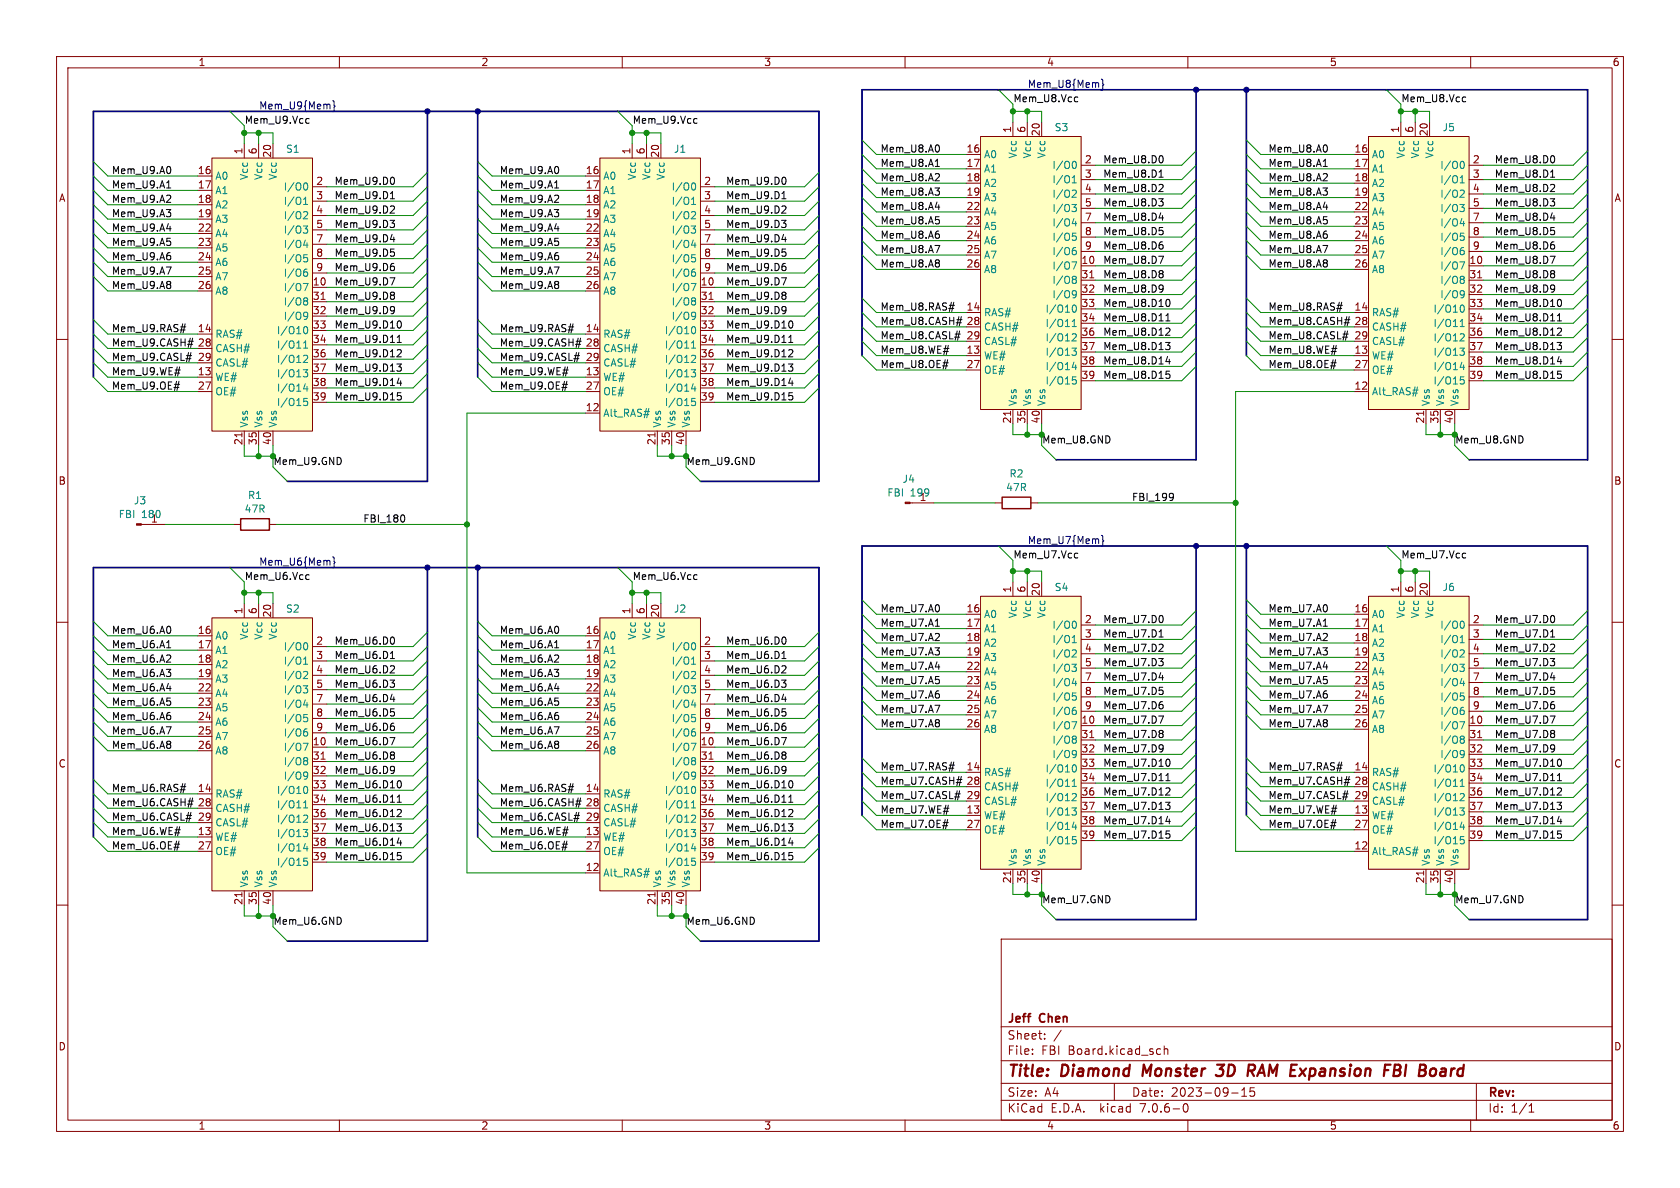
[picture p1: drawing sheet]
<svg xmlns="http://www.w3.org/2000/svg" width="297mm" height="210mm" viewBox="0 0 297 210" stroke-linecap="round" stroke-linejoin="round" font-family="sans-serif">
<defs><g id="words">
<g font-size="2.8" fill="#840000">
<text x="178" y="190.9">Title:</text>
<text x="187.7" y="190.9">Diamond</text>
<text x="202.8" y="190.9">Monster</text>
<text x="216.8" y="190.9">3D</text>
<text x="223" y="190.9">RAM Expansion</text>
<text x="248.7" y="190.9">FBI</text>
<text x="255.7" y="190.9">Board</text>
</g>
<g font-size="2.1" fill="#840000">
<text x="178" y="184">Sheet:</text>
<text x="178" y="181.2">Jeff</text>
<text x="183.9" y="181.2">Chen</text>
<text x="178" y="186.7">File:</text>
<text x="184.1" y="186.7">FBI</text>
<text x="188.9" y="186.7">Board.kicad_sch</text>
<text x="178" y="196.9">KiCad</text>
<text x="178" y="194.1">Size:</text>
<text x="184.7" y="194.1">A4</text>
<text x="185.7" y="196.9">E.D.A.</text>
<text x="194.6" y="196.9">kicad</text>
<text x="200" y="194.1">Date:</text>
<text x="201.8" y="196.9">7.0.6-0</text>
<text x="207" y="194.1">2023-09-15</text>
<text x="263" y="194.3">Rev:</text>
<text x="263" y="196.9">Id:</text>
<text x="267.1" y="196.9">1/1</text>
</g>
<g font-size="1.8" fill="#840000">
<text x="35" y="11.9">1</text>
<text x="85" y="11.9">2</text>
<text x="135" y="11.9">3</text>
<text x="185" y="11.9">4</text>
<text x="235" y="11.9">5</text>
<text x="285" y="11.9">6</text>
<text x="178.8" y="23.6" transform="rotate(-90 178.8 23.6)">1</text>
<text x="181.4" y="23.6" transform="rotate(-90 181.4 23.6)">6</text>
<text x="247.4" y="23.6" transform="rotate(-90 247.4 23.6)">1</text>
<text x="249.9" y="23.6" transform="rotate(-90 249.9 23.6)">6</text>
<text x="42.9" y="27.4" transform="rotate(-90 42.9 27.4)">1</text>
<text x="45.5" y="27.4" transform="rotate(-90 45.5 27.4)">6</text>
<text x="48" y="28" transform="rotate(-90 48 28)">20</text>
<text x="111.5" y="27.4" transform="rotate(-90 111.5 27.4)">1</text>
<text x="114" y="27.4" transform="rotate(-90 114 27.4)">6</text>
<text x="116.6" y="28" transform="rotate(-90 116.6 28)">20</text>
<text x="170.8" y="27.1">16</text>
<text x="170.8" y="29.6">17</text>
<text x="183.9" y="24.2" transform="rotate(-90 183.9 24.2)">20</text>
<text x="191.7" y="29">2</text>
<text x="239.4" y="27.1">16</text>
<text x="239.4" y="29.6">17</text>
<text x="252.5" y="24.2" transform="rotate(-90 252.5 24.2)">20</text>
<text x="260.3" y="29">2</text>
<text x="10.3" y="35.9">A</text>
<text x="34.9" y="30.9">16</text>
<text x="34.9" y="33.4">17</text>
<text x="34.9" y="35.9">18</text>
<text x="55.8" y="32.8">2</text>
<text x="55.8" y="35.3">3</text>
<text x="103.5" y="30.9">16</text>
<text x="103.5" y="33.4">17</text>
<text x="103.5" y="35.9">18</text>
<text x="124.4" y="32.8">2</text>
<text x="124.4" y="35.3">3</text>
<text x="170.8" y="32.1">18</text>
<text x="170.8" y="34.7">19</text>
<text x="191.7" y="31.5">3</text>
<text x="191.7" y="34">4</text>
<text x="239.4" y="32.1">18</text>
<text x="239.4" y="34.7">19</text>
<text x="260.3" y="31.5">3</text>
<text x="260.3" y="34">4</text>
<text x="285.3" y="35.9">A</text>
<text x="34.9" y="38.5">19</text>
<text x="34.9" y="41">22</text>
<text x="55.8" y="37.8">4</text>
<text x="55.8" y="40.4">5</text>
<text x="103.5" y="38.5">19</text>
<text x="103.5" y="41">22</text>
<text x="124.4" y="37.8">4</text>
<text x="124.4" y="40.4">5</text>
<text x="170.8" y="37.2">22</text>
<text x="170.8" y="39.8">23</text>
<text x="191.7" y="36.6">5</text>
<text x="191.7" y="39.1">7</text>
<text x="191.7" y="41.7">8</text>
<text x="239.4" y="37.2">22</text>
<text x="239.4" y="39.8">23</text>
<text x="260.3" y="36.6">5</text>
<text x="260.3" y="39.1">7</text>
<text x="260.3" y="41.7">8</text>
<text x="34.9" y="43.6">23</text>
<text x="34.9" y="46.1">24</text>
<text x="55.8" y="42.9">7</text>
<text x="55.8" y="45.5">8</text>
<text x="103.5" y="43.6">23</text>
<text x="103.5" y="46.1">24</text>
<text x="124.4" y="42.9">7</text>
<text x="124.4" y="45.5">8</text>
<text x="170.8" y="42.3">24</text>
<text x="170.8" y="44.8">25</text>
<text x="170.8" y="47.4">26</text>
<text x="191.1" y="46.7">10</text>
<text x="191.7" y="44.2">9</text>
<text x="239.4" y="42.3">24</text>
<text x="239.4" y="44.8">25</text>
<text x="239.4" y="47.4">26</text>
<text x="259.7" y="46.7">10</text>
<text x="260.3" y="44.2">9</text>
<text x="34.9" y="48.6">25</text>
<text x="34.9" y="51.2">26</text>
<text x="55.2" y="50.5">10</text>
<text x="55.2" y="53.1">31</text>
<text x="55.8" y="48">9</text>
<text x="103.5" y="48.6">25</text>
<text x="103.5" y="51.2">26</text>
<text x="123.8" y="50.5">10</text>
<text x="123.8" y="53.1">31</text>
<text x="124.4" y="48">9</text>
<text x="191.1" y="49.3">31</text>
<text x="191.1" y="51.8">32</text>
<text x="259.7" y="49.3">31</text>
<text x="259.7" y="51.8">32</text>
<text x="34.9" y="58.8">14</text>
<text x="55.2" y="55.6">32</text>
<text x="55.2" y="58.2">33</text>
<text x="103.5" y="58.8">14</text>
<text x="123.8" y="55.6">32</text>
<text x="123.8" y="58.2">33</text>
<text x="170.8" y="55">14</text>
<text x="170.8" y="57.5">28</text>
<text x="191.1" y="54.4">33</text>
<text x="191.1" y="56.9">34</text>
<text x="191.1" y="59.4">36</text>
<text x="239.4" y="55">14</text>
<text x="239.4" y="57.5">28</text>
<text x="259.7" y="54.4">33</text>
<text x="259.7" y="56.9">34</text>
<text x="259.7" y="59.4">36</text>
<text x="34.9" y="61.3">28</text>
<text x="34.9" y="63.9">29</text>
<text x="55.2" y="60.7">34</text>
<text x="55.2" y="63.2">36</text>
<text x="55.2" y="65.8">37</text>
<text x="103.5" y="61.3">28</text>
<text x="103.5" y="63.9">29</text>
<text x="123.8" y="60.7">34</text>
<text x="123.8" y="63.2">36</text>
<text x="123.8" y="65.8">37</text>
<text x="170.8" y="62.6">13</text>
<text x="170.8" y="65.2">27</text>
<text x="170.8" y="60.1">29</text>
<text x="191.1" y="62">37</text>
<text x="191.1" y="64.5">38</text>
<text x="239.4" y="62.6">13</text>
<text x="239.4" y="65.2">27</text>
<text x="239.4" y="60.1">29</text>
<text x="259.7" y="62">37</text>
<text x="259.7" y="64.5">38</text>
<text x="34.9" y="66.4">13</text>
<text x="34.9" y="69">27</text>
<text x="55.2" y="68.3">38</text>
<text x="55.2" y="70.9">39</text>
<text x="103.5" y="66.4">13</text>
<text x="103.5" y="69">27</text>
<text x="123.8" y="68.3">38</text>
<text x="123.8" y="70.9">39</text>
<text x="191.1" y="67.1">39</text>
<text x="239.4" y="69">12</text>
<text x="259.7" y="67.1">39</text>
<text x="103.5" y="72.8">12</text>
<text x="178.8" y="75" transform="rotate(-90 178.8 75)">21</text>
<text x="181.4" y="75" transform="rotate(-90 181.4 75)">35</text>
<text x="183.9" y="75" transform="rotate(-90 183.9 75)">40</text>
<text x="251.8" y="75" transform="rotate(-90 251.8 75)">21</text>
<text x="254.4" y="75" transform="rotate(-90 254.4 75)">35</text>
<text x="256.9" y="75" transform="rotate(-90 256.9 75)">40</text>
<text x="42.9" y="78.8" transform="rotate(-90 42.9 78.8)">21</text>
<text x="45.5" y="78.8" transform="rotate(-90 45.5 78.8)">35</text>
<text x="48" y="78.8" transform="rotate(-90 48 78.8)">40</text>
<text x="116" y="78.8" transform="rotate(-90 116 78.8)">21</text>
<text x="118.5" y="78.8" transform="rotate(-90 118.5 78.8)">35</text>
<text x="121" y="78.8" transform="rotate(-90 121 78.8)">40</text>
<text x="10.3" y="85.9">B</text>
<text x="285.3" y="85.9">B</text>
<text x="178.8" y="104.8" transform="rotate(-90 178.8 104.8)">1</text>
<text x="181.4" y="104.8" transform="rotate(-90 181.4 104.8)">6</text>
<text x="183.9" y="105.5" transform="rotate(-90 183.9 105.5)">20</text>
<text x="247.4" y="104.8" transform="rotate(-90 247.4 104.8)">1</text>
<text x="249.9" y="104.8" transform="rotate(-90 249.9 104.8)">6</text>
<text x="252.5" y="105.5" transform="rotate(-90 252.5 105.5)">20</text>
<text x="34.9" y="112.1">16</text>
<text x="42.9" y="108.7" transform="rotate(-90 42.9 108.7)">1</text>
<text x="45.5" y="108.7" transform="rotate(-90 45.5 108.7)">6</text>
<text x="48" y="109.3" transform="rotate(-90 48 109.3)">20</text>
<text x="103.5" y="112.1">16</text>
<text x="111.5" y="108.7" transform="rotate(-90 111.5 108.7)">1</text>
<text x="114" y="108.7" transform="rotate(-90 114 108.7)">6</text>
<text x="116.6" y="109.3" transform="rotate(-90 116.6 109.3)">20</text>
<text x="170.8" y="108.3">16</text>
<text x="170.8" y="110.9">17</text>
<text x="170.8" y="113.4">18</text>
<text x="191.7" y="110.2">2</text>
<text x="191.7" y="112.8">3</text>
<text x="239.4" y="108.3">16</text>
<text x="239.4" y="110.9">17</text>
<text x="239.4" y="113.4">18</text>
<text x="260.3" y="110.2">2</text>
<text x="260.3" y="112.8">3</text>
<text x="34.9" y="114.7">17</text>
<text x="34.9" y="117.2">18</text>
<text x="34.9" y="119.8">19</text>
<text x="55.8" y="114">2</text>
<text x="55.8" y="116.6">3</text>
<text x="55.8" y="119.1">4</text>
<text x="103.5" y="114.7">17</text>
<text x="103.5" y="117.2">18</text>
<text x="103.5" y="119.8">19</text>
<text x="124.4" y="114">2</text>
<text x="124.4" y="116.6">3</text>
<text x="124.4" y="119.1">4</text>
<text x="170.8" y="116">19</text>
<text x="170.8" y="118.5">22</text>
<text x="191.7" y="115.3">4</text>
<text x="191.7" y="117.9">5</text>
<text x="239.4" y="116">19</text>
<text x="239.4" y="118.5">22</text>
<text x="260.3" y="115.3">4</text>
<text x="260.3" y="117.9">5</text>
<text x="34.9" y="122.3">22</text>
<text x="34.9" y="124.8">23</text>
<text x="55.8" y="121.7">5</text>
<text x="55.8" y="124.2">7</text>
<text x="103.5" y="122.3">22</text>
<text x="103.5" y="124.8">23</text>
<text x="124.4" y="121.7">5</text>
<text x="124.4" y="124.2">7</text>
<text x="170.8" y="121">23</text>
<text x="170.8" y="123.6">24</text>
<text x="191.7" y="120.4">7</text>
<text x="191.7" y="122.9">8</text>
<text x="191.7" y="125.5">9</text>
<text x="239.4" y="121">23</text>
<text x="239.4" y="123.6">24</text>
<text x="260.3" y="120.4">7</text>
<text x="260.3" y="122.9">8</text>
<text x="260.3" y="125.5">9</text>
<text x="34.9" y="127.4">24</text>
<text x="34.9" y="129.9">25</text>
<text x="55.2" y="131.8">10</text>
<text x="55.8" y="126.7">8</text>
<text x="55.8" y="129.3">9</text>
<text x="103.5" y="127.4">24</text>
<text x="103.5" y="129.9">25</text>
<text x="123.8" y="131.8">10</text>
<text x="124.4" y="126.7">8</text>
<text x="124.4" y="129.3">9</text>
<text x="170.8" y="126.1">25</text>
<text x="170.8" y="128.7">26</text>
<text x="191.1" y="128">10</text>
<text x="191.1" y="130.6">31</text>
<text x="239.4" y="126.1">25</text>
<text x="239.4" y="128.7">26</text>
<text x="259.7" y="128">10</text>
<text x="259.7" y="130.6">31</text>
<text x="10.3" y="135.9">C</text>
<text x="34.9" y="132.5">26</text>
<text x="55.2" y="134.4">31</text>
<text x="55.2" y="136.9">32</text>
<text x="103.5" y="132.5">26</text>
<text x="123.8" y="134.4">31</text>
<text x="123.8" y="136.9">32</text>
<text x="170.8" y="136.3">14</text>
<text x="191.1" y="133.1">32</text>
<text x="191.1" y="135.6">33</text>
<text x="239.4" y="136.3">14</text>
<text x="259.7" y="133.1">32</text>
<text x="259.7" y="135.6">33</text>
<text x="285.3" y="135.9">C</text>
<text x="34.9" y="140.1">14</text>
<text x="34.9" y="142.6">28</text>
<text x="55.2" y="139.4">33</text>
<text x="55.2" y="142">34</text>
<text x="103.5" y="140.1">14</text>
<text x="103.5" y="142.6">28</text>
<text x="123.8" y="139.4">33</text>
<text x="123.8" y="142">34</text>
<text x="170.8" y="143.9">13</text>
<text x="170.8" y="138.8">28</text>
<text x="170.8" y="141.4">29</text>
<text x="191.1" y="138.2">34</text>
<text x="191.1" y="140.7">36</text>
<text x="191.1" y="143.3">37</text>
<text x="239.4" y="143.9">13</text>
<text x="239.4" y="138.8">28</text>
<text x="239.4" y="141.4">29</text>
<text x="259.7" y="138.2">34</text>
<text x="259.7" y="140.7">36</text>
<text x="259.7" y="143.3">37</text>
<text x="34.9" y="147.7">13</text>
<text x="34.9" y="145.2">29</text>
<text x="55.2" y="144.5">36</text>
<text x="55.2" y="147.1">37</text>
<text x="55.2" y="149.6">38</text>
<text x="103.5" y="147.7">13</text>
<text x="103.5" y="145.2">29</text>
<text x="123.8" y="144.5">36</text>
<text x="123.8" y="147.1">37</text>
<text x="123.8" y="149.6">38</text>
<text x="170.8" y="146.4">27</text>
<text x="191.1" y="145.8">38</text>
<text x="191.1" y="148.3">39</text>
<text x="239.4" y="146.4">27</text>
<text x="259.7" y="145.8">38</text>
<text x="259.7" y="148.3">39</text>
<text x="34.9" y="150.2">27</text>
<text x="55.2" y="152.1">39</text>
<text x="103.5" y="150.2">27</text>
<text x="103.5" y="154.1">12</text>
<text x="123.8" y="152.1">39</text>
<text x="239.4" y="150.2">12</text>
<text x="42.9" y="160.1" transform="rotate(-90 42.9 160.1)">21</text>
<text x="45.5" y="160.1" transform="rotate(-90 45.5 160.1)">35</text>
<text x="48" y="160.1" transform="rotate(-90 48 160.1)">40</text>
<text x="116" y="160.1" transform="rotate(-90 116 160.1)">21</text>
<text x="118.5" y="160.1" transform="rotate(-90 118.5 160.1)">35</text>
<text x="121" y="160.1" transform="rotate(-90 121 160.1)">40</text>
<text x="178.8" y="156.3" transform="rotate(-90 178.8 156.3)">21</text>
<text x="181.4" y="156.3" transform="rotate(-90 181.4 156.3)">35</text>
<text x="183.9" y="156.3" transform="rotate(-90 183.9 156.3)">40</text>
<text x="251.8" y="156.3" transform="rotate(-90 251.8 156.3)">21</text>
<text x="254.4" y="156.3" transform="rotate(-90 254.4 156.3)">35</text>
<text x="256.9" y="156.3" transform="rotate(-90 256.9 156.3)">40</text>
<text x="10.3" y="185.9">D</text>
<text x="285.3" y="185.9">D</text>
<text x="35" y="199.9">1</text>
<text x="85" y="199.9">2</text>
<text x="135" y="199.9">3</text>
<text x="185" y="199.9">4</text>
<text x="235" y="199.9">5</text>
<text x="285" y="199.9">6</text>
</g>
<g font-size="1.8" fill="#000084">
<text x="181.6" y="15.6">Mem_U8{Mem}</text>
<text x="45.7" y="19.4">Mem_U9{Mem}</text>
<text x="45.7" y="100.1">Mem_U6{Mem}</text>
<text x="181.6" y="96.3">Mem_U7{Mem}</text>
</g>
<g font-size="1.8">
<text x="43.2" y="22">Mem_U9.Vcc</text>
<text x="111.8" y="22">Mem_U9.Vcc</text>
<text x="179.1" y="18.2">Mem_U8.Vcc</text>
<text x="247.6" y="18.2">Mem_U8.Vcc</text>
<text x="155.6" y="29.6">Mem_U8.A1</text>
<text x="155.6" y="27">Mem_U8.A0</text>
<text x="194.9" y="28.9">Mem_U8.D0</text>
<text x="224.2" y="29.6">Mem_U8.A1</text>
<text x="224.2" y="27">Mem_U8.A0</text>
<text x="264.2" y="28.9">Mem_U8.D0</text>
<text x="19.7" y="33.4">Mem_U9.A1</text>
<text x="19.7" y="35.9">Mem_U9.A2</text>
<text x="19.7" y="30.9">Mem_U9.A0</text>
<text x="59.1" y="32.8">Mem_U9.D0</text>
<text x="59.1" y="35.3">Mem_U9.D1</text>
<text x="88.3" y="35.9">Mem_U9.A2</text>
<text x="88.3" y="33.4">Mem_U9.A1</text>
<text x="88.3" y="30.9">Mem_U9.A0</text>
<text x="128.3" y="35.3">Mem_U9.D1</text>
<text x="128.3" y="32.8">Mem_U9.D0</text>
<text x="155.6" y="32.1">Mem_U8.A2</text>
<text x="155.6" y="34.7">Mem_U8.A3</text>
<text x="194.9" y="31.5">Mem_U8.D1</text>
<text x="194.9" y="34">Mem_U8.D2</text>
<text x="224.2" y="32.1">Mem_U8.A2</text>
<text x="224.2" y="34.7">Mem_U8.A3</text>
<text x="264.2" y="31.5">Mem_U8.D1</text>
<text x="264.2" y="34">Mem_U8.D2</text>
<text x="19.7" y="41">Mem_U9.A4</text>
<text x="19.7" y="38.5">Mem_U9.A3</text>
<text x="59.1" y="37.8">Mem_U9.D2</text>
<text x="59.1" y="40.4">Mem_U9.D3</text>
<text x="88.3" y="41">Mem_U9.A4</text>
<text x="88.3" y="38.5">Mem_U9.A3</text>
<text x="128.3" y="40.4">Mem_U9.D3</text>
<text x="128.3" y="37.8">Mem_U9.D2</text>
<text x="155.6" y="37.2">Mem_U8.A4</text>
<text x="155.6" y="39.7">Mem_U8.A5</text>
<text x="194.9" y="39.1">Mem_U8.D4</text>
<text x="194.9" y="36.6">Mem_U8.D3</text>
<text x="194.9" y="41.6">Mem_U8.D5</text>
<text x="224.2" y="39.7">Mem_U8.A5</text>
<text x="224.2" y="37.2">Mem_U8.A4</text>
<text x="264.2" y="41.6">Mem_U8.D5</text>
<text x="264.2" y="36.6">Mem_U8.D3</text>
<text x="264.2" y="39.1">Mem_U8.D4</text>
<text x="19.7" y="46.1">Mem_U9.A6</text>
<text x="19.7" y="43.6">Mem_U9.A5</text>
<text x="59.1" y="45.5">Mem_U9.D5</text>
<text x="59.1" y="48">Mem_U9.D6</text>
<text x="59.1" y="42.9">Mem_U9.D4</text>
<text x="88.3" y="43.6">Mem_U9.A5</text>
<text x="88.3" y="46.1">Mem_U9.A6</text>
<text x="128.3" y="48">Mem_U9.D6</text>
<text x="128.3" y="45.5">Mem_U9.D5</text>
<text x="128.3" y="42.9">Mem_U9.D4</text>
<text x="155.6" y="42.3">Mem_U8.A6</text>
<text x="155.6" y="47.4">Mem_U8.A8</text>
<text x="155.6" y="44.8">Mem_U8.A7</text>
<text x="194.9" y="46.7">Mem_U8.D7</text>
<text x="194.9" y="44.2">Mem_U8.D6</text>
<text x="224.2" y="47.4">Mem_U8.A8</text>
<text x="224.2" y="44.8">Mem_U8.A7</text>
<text x="224.2" y="42.3">Mem_U8.A6</text>
<text x="264.2" y="44.2">Mem_U8.D6</text>
<text x="264.2" y="46.7">Mem_U8.D7</text>
<text x="19.7" y="48.6">Mem_U9.A7</text>
<text x="19.7" y="51.2">Mem_U9.A8</text>
<text x="59.1" y="50.5">Mem_U9.D7</text>
<text x="59.1" y="53.1">Mem_U9.D8</text>
<text x="88.3" y="51.2">Mem_U9.A8</text>
<text x="88.3" y="48.6">Mem_U9.A7</text>
<text x="128.3" y="50.5">Mem_U9.D7</text>
<text x="128.3" y="53.1">Mem_U9.D8</text>
<text x="194.9" y="49.3">Mem_U8.D8</text>
<text x="194.9" y="51.8">Mem_U8.D9</text>
<text x="264.2" y="49.3">Mem_U8.D8</text>
<text x="264.2" y="51.8">Mem_U8.D9</text>
<text x="19.7" y="58.8">Mem_U9.RAS#</text>
<text x="59.1" y="55.6">Mem_U9.D9</text>
<text x="59.1" y="58.2">Mem_U9.D10</text>
<text x="88.3" y="58.8">Mem_U9.RAS#</text>
<text x="128.3" y="58.2">Mem_U9.D10</text>
<text x="128.3" y="55.6">Mem_U9.D9</text>
<text x="155.6" y="55">Mem_U8.RAS#</text>
<text x="155.6" y="57.5">Mem_U8.CASH#</text>
<text x="194.9" y="56.9">Mem_U8.D11</text>
<text x="194.9" y="59.4">Mem_U8.D12</text>
<text x="194.9" y="54.3">Mem_U8.D10</text>
<text x="224.2" y="55">Mem_U8.RAS#</text>
<text x="224.2" y="57.5">Mem_U8.CASH#</text>
<text x="264.2" y="56.9">Mem_U8.D11</text>
<text x="264.2" y="54.3">Mem_U8.D10</text>
<text x="264.2" y="59.4">Mem_U8.D12</text>
<text x="19.7" y="61.3">Mem_U9.CASH#</text>
<text x="19.7" y="63.9">Mem_U9.CASL#</text>
<text x="59.1" y="60.7">Mem_U9.D11</text>
<text x="59.1" y="63.2">Mem_U9.D12</text>
<text x="59.1" y="65.8">Mem_U9.D13</text>
<text x="88.3" y="63.9">Mem_U9.CASL#</text>
<text x="88.3" y="61.3">Mem_U9.CASH#</text>
<text x="128.3" y="63.2">Mem_U9.D12</text>
<text x="128.3" y="60.7">Mem_U9.D11</text>
<text x="128.3" y="65.8">Mem_U9.D13</text>
<text x="155.6" y="60.1">Mem_U8.CASL#</text>
<text x="155.6" y="62.6">Mem_U8.WE#</text>
<text x="155.6" y="65.1">Mem_U8.OE#</text>
<text x="194.9" y="62">Mem_U8.D13</text>
<text x="194.9" y="64.5">Mem_U8.D14</text>
<text x="224.2" y="60.1">Mem_U8.CASL#</text>
<text x="224.2" y="62.6">Mem_U8.WE#</text>
<text x="224.2" y="65.1">Mem_U8.OE#</text>
<text x="264.2" y="62">Mem_U8.D13</text>
<text x="264.2" y="64.5">Mem_U8.D14</text>
<text x="19.7" y="66.4">Mem_U9.WE#</text>
<text x="19.7" y="69">Mem_U9.OE#</text>
<text x="59.1" y="68.3">Mem_U9.D14</text>
<text x="59.1" y="70.9">Mem_U9.D15</text>
<text x="88.3" y="66.4">Mem_U9.WE#</text>
<text x="88.3" y="69">Mem_U9.OE#</text>
<text x="128.3" y="68.3">Mem_U9.D14</text>
<text x="128.3" y="70.9">Mem_U9.D15</text>
<text x="194.9" y="67">Mem_U8.D15</text>
<text x="264.2" y="67">Mem_U8.D15</text>
<text x="200" y="88.6">FBI_199</text>
<text x="64.1" y="92.4">FBI_180</text>
<text x="179.1" y="98.8">Mem_U7.Vcc</text>
<text x="247.6" y="98.8">Mem_U7.Vcc</text>
<text x="43.2" y="102.6">Mem_U6.Vcc</text>
<text x="111.8" y="102.6">Mem_U6.Vcc</text>
<text x="19.7" y="112.1">Mem_U6.A0</text>
<text x="88.3" y="112.1">Mem_U6.A0</text>
<text x="155.6" y="110.9">Mem_U7.A1</text>
<text x="155.6" y="108.3">Mem_U7.A0</text>
<text x="155.6" y="113.4">Mem_U7.A2</text>
<text x="194.9" y="110.2">Mem_U7.D0</text>
<text x="194.9" y="112.8">Mem_U7.D1</text>
<text x="224.2" y="113.4">Mem_U7.A2</text>
<text x="224.2" y="108.3">Mem_U7.A0</text>
<text x="224.2" y="110.9">Mem_U7.A1</text>
<text x="264.2" y="110.2">Mem_U7.D0</text>
<text x="264.2" y="112.8">Mem_U7.D1</text>
<text x="19.7" y="117.2">Mem_U6.A2</text>
<text x="19.7" y="119.8">Mem_U6.A3</text>
<text x="19.7" y="114.7">Mem_U6.A1</text>
<text x="59.1" y="116.6">Mem_U6.D1</text>
<text x="59.1" y="119.1">Mem_U6.D2</text>
<text x="59.1" y="114">Mem_U6.D0</text>
<text x="88.3" y="114.7">Mem_U6.A1</text>
<text x="88.3" y="119.8">Mem_U6.A3</text>
<text x="88.3" y="117.2">Mem_U6.A2</text>
<text x="128.3" y="116.6">Mem_U6.D1</text>
<text x="128.3" y="114">Mem_U6.D0</text>
<text x="128.3" y="119.1">Mem_U6.D2</text>
<text x="155.6" y="115.9">Mem_U7.A3</text>
<text x="155.6" y="118.5">Mem_U7.A4</text>
<text x="194.9" y="115.3">Mem_U7.D2</text>
<text x="194.9" y="117.8">Mem_U7.D3</text>
<text x="224.2" y="115.9">Mem_U7.A3</text>
<text x="224.2" y="118.5">Mem_U7.A4</text>
<text x="264.2" y="117.8">Mem_U7.D3</text>
<text x="264.2" y="115.3">Mem_U7.D2</text>
<text x="19.7" y="124.8">Mem_U6.A5</text>
<text x="19.7" y="122.3">Mem_U6.A4</text>
<text x="59.1" y="121.7">Mem_U6.D3</text>
<text x="59.1" y="124.2">Mem_U6.D4</text>
<text x="88.3" y="124.8">Mem_U6.A5</text>
<text x="88.3" y="122.3">Mem_U6.A4</text>
<text x="128.3" y="121.7">Mem_U6.D3</text>
<text x="128.3" y="124.2">Mem_U6.D4</text>
<text x="155.6" y="121">Mem_U7.A5</text>
<text x="155.6" y="123.6">Mem_U7.A6</text>
<text x="194.9" y="122.9">Mem_U7.D5</text>
<text x="194.9" y="120.4">Mem_U7.D4</text>
<text x="194.9" y="125.5">Mem_U7.D6</text>
<text x="224.2" y="121">Mem_U7.A5</text>
<text x="224.2" y="123.6">Mem_U7.A6</text>
<text x="264.2" y="122.9">Mem_U7.D5</text>
<text x="264.2" y="125.5">Mem_U7.D6</text>
<text x="264.2" y="120.4">Mem_U7.D4</text>
<text x="19.7" y="129.9">Mem_U6.A7</text>
<text x="19.7" y="127.4">Mem_U6.A6</text>
<text x="59.1" y="131.8">Mem_U6.D7</text>
<text x="59.1" y="129.3">Mem_U6.D6</text>
<text x="59.1" y="126.7">Mem_U6.D5</text>
<text x="88.3" y="129.9">Mem_U6.A7</text>
<text x="88.3" y="127.4">Mem_U6.A6</text>
<text x="128.3" y="129.3">Mem_U6.D6</text>
<text x="128.3" y="126.7">Mem_U6.D5</text>
<text x="128.3" y="131.8">Mem_U6.D7</text>
<text x="155.6" y="128.6">Mem_U7.A8</text>
<text x="155.6" y="126.1">Mem_U7.A7</text>
<text x="194.9" y="130.5">Mem_U7.D8</text>
<text x="194.9" y="128">Mem_U7.D7</text>
<text x="224.2" y="126.1">Mem_U7.A7</text>
<text x="224.2" y="128.6">Mem_U7.A8</text>
<text x="264.2" y="130.5">Mem_U7.D8</text>
<text x="264.2" y="128">Mem_U7.D7</text>
<text x="19.7" y="132.5">Mem_U6.A8</text>
<text x="59.1" y="134.4">Mem_U6.D8</text>
<text x="59.1" y="136.9">Mem_U6.D9</text>
<text x="88.3" y="132.5">Mem_U6.A8</text>
<text x="128.3" y="136.9">Mem_U6.D9</text>
<text x="128.3" y="134.4">Mem_U6.D8</text>
<text x="155.6" y="136.3">Mem_U7.RAS#</text>
<text x="194.9" y="133.1">Mem_U7.D9</text>
<text x="194.9" y="135.6">Mem_U7.D10</text>
<text x="224.2" y="136.3">Mem_U7.RAS#</text>
<text x="264.2" y="135.6">Mem_U7.D10</text>
<text x="264.2" y="133.1">Mem_U7.D9</text>
<text x="19.7" y="140.1">Mem_U6.RAS#</text>
<text x="19.7" y="142.6">Mem_U6.CASH#</text>
<text x="59.1" y="142">Mem_U6.D11</text>
<text x="59.1" y="139.4">Mem_U6.D10</text>
<text x="88.3" y="142.6">Mem_U6.CASH#</text>
<text x="88.3" y="140.1">Mem_U6.RAS#</text>
<text x="128.3" y="139.4">Mem_U6.D10</text>
<text x="128.3" y="142">Mem_U6.D11</text>
<text x="155.6" y="138.8">Mem_U7.CASH#</text>
<text x="155.6" y="141.3">Mem_U7.CASL#</text>
<text x="155.6" y="143.9">Mem_U7.WE#</text>
<text x="194.9" y="143.2">Mem_U7.D13</text>
<text x="194.9" y="140.7">Mem_U7.D12</text>
<text x="194.9" y="138.2">Mem_U7.D11</text>
<text x="224.2" y="138.8">Mem_U7.CASH#</text>
<text x="224.2" y="141.3">Mem_U7.CASL#</text>
<text x="224.2" y="143.9">Mem_U7.WE#</text>
<text x="264.2" y="140.7">Mem_U7.D12</text>
<text x="264.2" y="143.2">Mem_U7.D13</text>
<text x="264.2" y="138.2">Mem_U7.D11</text>
<text x="19.7" y="147.7">Mem_U6.WE#</text>
<text x="19.7" y="145.2">Mem_U6.CASL#</text>
<text x="59.1" y="144.5">Mem_U6.D12</text>
<text x="59.1" y="147.1">Mem_U6.D13</text>
<text x="59.1" y="149.6">Mem_U6.D14</text>
<text x="88.3" y="147.7">Mem_U6.WE#</text>
<text x="88.3" y="145.2">Mem_U6.CASL#</text>
<text x="128.3" y="149.6">Mem_U6.D14</text>
<text x="128.3" y="144.5">Mem_U6.D12</text>
<text x="128.3" y="147.1">Mem_U6.D13</text>
<text x="155.6" y="146.4">Mem_U7.OE#</text>
<text x="194.9" y="148.3">Mem_U7.D15</text>
<text x="194.9" y="145.8">Mem_U7.D14</text>
<text x="224.2" y="146.4">Mem_U7.OE#</text>
<text x="264.2" y="145.8">Mem_U7.D14</text>
<text x="264.2" y="148.3">Mem_U7.D15</text>
<text x="19.7" y="150.2">Mem_U6.OE#</text>
<text x="59.1" y="152.1">Mem_U6.D15</text>
<text x="88.3" y="150.2">Mem_U6.OE#</text>
<text x="128.3" y="152.1">Mem_U6.D15</text>
</g>
<g font-size="1.8" fill="#008484">
<text x="186.4" y="23.4">S3</text>
<text x="254.9" y="23.4">J5</text>
<text x="50.5" y="27.2">S1</text>
<text x="119" y="27.2">J1</text>
<text x="173.9" y="28.2">A0</text>
<text x="179.9" y="28.1" transform="rotate(-90 179.9 28.1)">Vcc</text>
<text x="182.5" y="28.1" transform="rotate(-90 182.5 28.1)">Vcc</text>
<text x="185" y="28.1" transform="rotate(-90 185 28.1)">Vcc</text>
<text x="242.4" y="28.2">A0</text>
<text x="248.5" y="28.1" transform="rotate(-90 248.5 28.1)">Vcc</text>
<text x="251.1" y="28.1" transform="rotate(-90 251.1 28.1)">Vcc</text>
<text x="253.6" y="28.1" transform="rotate(-90 253.6 28.1)">Vcc</text>
<text x="38" y="32">A0</text>
<text x="38" y="34.5">A1</text>
<text x="44" y="31.9" transform="rotate(-90 44 31.9)">Vcc</text>
<text x="46.6" y="31.9" transform="rotate(-90 46.6 31.9)">Vcc</text>
<text x="49.1" y="31.9" transform="rotate(-90 49.1 31.9)">Vcc</text>
<text x="50.1" y="33.9">I/O0</text>
<text x="106.6" y="32">A0</text>
<text x="106.6" y="34.5">A1</text>
<text x="112.6" y="31.9" transform="rotate(-90 112.6 31.9)">Vcc</text>
<text x="115.2" y="31.9" transform="rotate(-90 115.2 31.9)">Vcc</text>
<text x="117.7" y="31.9" transform="rotate(-90 117.7 31.9)">Vcc</text>
<text x="118.6" y="33.9">I/O0</text>
<text x="173.9" y="30.7">A1</text>
<text x="173.9" y="33.2">A2</text>
<text x="173.9" y="35.8">A3</text>
<text x="185.9" y="30.1">I/O0</text>
<text x="185.9" y="32.6">I/O1</text>
<text x="185.9" y="35.2">I/O2</text>
<text x="242.4" y="30.7">A1</text>
<text x="242.4" y="33.2">A2</text>
<text x="242.4" y="35.8">A3</text>
<text x="254.5" y="30.1">I/O0</text>
<text x="254.5" y="32.6">I/O1</text>
<text x="254.5" y="35.2">I/O2</text>
<text x="38" y="37.1">A2</text>
<text x="38" y="39.6">A3</text>
<text x="50.1" y="36.4">I/O1</text>
<text x="50.1" y="39">I/O2</text>
<text x="50.1" y="41.5">I/O3</text>
<text x="106.6" y="37.1">A2</text>
<text x="106.6" y="39.6">A3</text>
<text x="118.6" y="36.4">I/O1</text>
<text x="118.6" y="39">I/O2</text>
<text x="118.6" y="41.5">I/O3</text>
<text x="173.9" y="38.3">A4</text>
<text x="173.9" y="40.9">A5</text>
<text x="185.9" y="37.7">I/O3</text>
<text x="185.9" y="40.2">I/O4</text>
<text x="242.4" y="38.3">A4</text>
<text x="242.4" y="40.9">A5</text>
<text x="254.5" y="37.7">I/O3</text>
<text x="254.5" y="40.2">I/O4</text>
<text x="38" y="42.1">A4</text>
<text x="38" y="44.7">A5</text>
<text x="38" y="47.2">A6</text>
<text x="50.1" y="44">I/O4</text>
<text x="50.1" y="46.6">I/O5</text>
<text x="106.6" y="42.1">A4</text>
<text x="106.6" y="44.7">A5</text>
<text x="106.6" y="47.2">A6</text>
<text x="118.6" y="44">I/O4</text>
<text x="118.6" y="46.6">I/O5</text>
<text x="173.9" y="43.4">A6</text>
<text x="173.9" y="45.9">A7</text>
<text x="185.9" y="47.9">I/O7</text>
<text x="185.9" y="42.8">I/O5</text>
<text x="185.9" y="45.3">I/O6</text>
<text x="242.4" y="43.4">A6</text>
<text x="242.4" y="45.9">A7</text>
<text x="254.5" y="47.9">I/O7</text>
<text x="254.5" y="42.8">I/O5</text>
<text x="254.5" y="45.3">I/O6</text>
<text x="38" y="49.8">A7</text>
<text x="38" y="52.3">A8</text>
<text x="50.1" y="51.7">I/O7</text>
<text x="50.1" y="49.1">I/O6</text>
<text x="106.6" y="49.8">A7</text>
<text x="106.6" y="52.3">A8</text>
<text x="118.6" y="51.7">I/O7</text>
<text x="118.6" y="49.1">I/O6</text>
<text x="173.9" y="48.5">A8</text>
<text x="185.9" y="50.4">I/O8</text>
<text x="185.9" y="52.9">I/O9</text>
<text x="242.4" y="48.5">A8</text>
<text x="254.5" y="50.4">I/O8</text>
<text x="254.5" y="52.9">I/O9</text>
<text x="38" y="59.9">RAS#</text>
<text x="48.8" y="59.3">I/O10</text>
<text x="50.1" y="54.2">I/O8</text>
<text x="50.1" y="56.7">I/O9</text>
<text x="106.6" y="59.9">RAS#</text>
<text x="117.4" y="59.3">I/O10</text>
<text x="118.6" y="54.2">I/O8</text>
<text x="118.6" y="56.7">I/O9</text>
<text x="173.9" y="56.1">RAS#</text>
<text x="173.9" y="58.6">CASH#</text>
<text x="184.7" y="55.5">I/O10</text>
<text x="184.7" y="58">I/O11</text>
<text x="242.4" y="56.1">RAS#</text>
<text x="242.4" y="58.6">CASH#</text>
<text x="253.3" y="55.5">I/O10</text>
<text x="253.3" y="58">I/O11</text>
<text x="38" y="62.5">CASH#</text>
<text x="38" y="65">CASL#</text>
<text x="48.8" y="61.8">I/O11</text>
<text x="48.8" y="64.4">I/O12</text>
<text x="106.6" y="62.5">CASH#</text>
<text x="106.6" y="65">CASL#</text>
<text x="117.4" y="61.8">I/O11</text>
<text x="117.4" y="64.4">I/O12</text>
<text x="173.9" y="63.7">WE#</text>
<text x="173.9" y="61.2">CASL#</text>
<text x="184.7" y="60.6">I/O12</text>
<text x="184.7" y="63.1">I/O13</text>
<text x="184.7" y="65.6">I/O14</text>
<text x="242.4" y="63.7">WE#</text>
<text x="242.4" y="61.2">CASL#</text>
<text x="253.3" y="60.6">I/O12</text>
<text x="253.3" y="63.1">I/O13</text>
<text x="253.3" y="65.6">I/O14</text>
<text x="38" y="67.5">WE#</text>
<text x="38" y="70.1">OE#</text>
<text x="48.8" y="66.9">I/O13</text>
<text x="48.8" y="69.4">I/O14</text>
<text x="48.8" y="72">I/O15</text>
<text x="106.6" y="67.5">WE#</text>
<text x="106.6" y="70.1">OE#</text>
<text x="117.4" y="66.9">I/O13</text>
<text x="117.4" y="69.4">I/O14</text>
<text x="117.4" y="72">I/O15</text>
<text x="173.9" y="66.3">OE#</text>
<text x="179.9" y="71.9" transform="rotate(-90 179.9 71.9)">Vss</text>
<text x="182.5" y="71.9" transform="rotate(-90 182.5 71.9)">Vss</text>
<text x="184.7" y="68.2">I/O15</text>
<text x="185" y="71.9" transform="rotate(-90 185 71.9)">Vss</text>
<text x="242.4" y="66.3">OE#</text>
<text x="242.4" y="70.1">Alt_RAS#</text>
<text x="253" y="71.9" transform="rotate(-90 253 71.9)">Vss</text>
<text x="253.3" y="68.2">I/O15</text>
<text x="255.5" y="71.9" transform="rotate(-90 255.5 71.9)">Vss</text>
<text x="258" y="71.9" transform="rotate(-90 258 71.9)">Vss</text>
<text x="44" y="75.7" transform="rotate(-90 44 75.7)">Vss</text>
<text x="46.6" y="75.7" transform="rotate(-90 46.6 75.7)">Vss</text>
<text x="49.1" y="75.7" transform="rotate(-90 49.1 75.7)">Vss</text>
<text x="106.6" y="73.9">Alt_RAS#</text>
<text x="117.1" y="75.7" transform="rotate(-90 117.1 75.7)">Vss</text>
<text x="119.6" y="75.7" transform="rotate(-90 119.6 75.7)">Vss</text>
<text x="122.1" y="75.7" transform="rotate(-90 122.1 75.7)">Vss</text>
<text x="23.6" y="89.4">J3</text>
<text x="43.7" y="88.4">R1</text>
<text x="156.8" y="88">FBI</text>
<text x="159.5" y="85.5">J4</text>
<text x="160.9" y="88">199</text>
<text x="162.5" y="88.6">1</text>
<text x="177.8" y="87">47R</text>
<text x="178.4" y="84.6">R2</text>
<text x="20.9" y="91.8">FBI</text>
<text x="25" y="91.8">180</text>
<text x="26.6" y="92.5">1</text>
<text x="43.1" y="90.8">47R</text>
<text x="186.4" y="104.7">S4</text>
<text x="254.9" y="104.7">J6</text>
<text x="38" y="113.3">A0</text>
<text x="44" y="113.2" transform="rotate(-90 44 113.2)">Vcc</text>
<text x="46.6" y="113.2" transform="rotate(-90 46.6 113.2)">Vcc</text>
<text x="49.1" y="113.2" transform="rotate(-90 49.1 113.2)">Vcc</text>
<text x="50.5" y="108.5">S2</text>
<text x="106.6" y="113.3">A0</text>
<text x="112.6" y="113.2" transform="rotate(-90 112.6 113.2)">Vcc</text>
<text x="115.2" y="113.2" transform="rotate(-90 115.2 113.2)">Vcc</text>
<text x="117.7" y="113.2" transform="rotate(-90 117.7 113.2)">Vcc</text>
<text x="119" y="108.5">J2</text>
<text x="173.9" y="109.4">A0</text>
<text x="173.9" y="112">A1</text>
<text x="179.9" y="109.4" transform="rotate(-90 179.9 109.4)">Vcc</text>
<text x="182.5" y="109.4" transform="rotate(-90 182.5 109.4)">Vcc</text>
<text x="185" y="109.4" transform="rotate(-90 185 109.4)">Vcc</text>
<text x="185.9" y="111.4">I/O0</text>
<text x="185.9" y="113.9">I/O1</text>
<text x="242.4" y="109.4">A0</text>
<text x="242.4" y="112">A1</text>
<text x="248.5" y="109.4" transform="rotate(-90 248.5 109.4)">Vcc</text>
<text x="251.1" y="109.4" transform="rotate(-90 251.1 109.4)">Vcc</text>
<text x="253.6" y="109.4" transform="rotate(-90 253.6 109.4)">Vcc</text>
<text x="254.5" y="111.4">I/O0</text>
<text x="254.5" y="113.9">I/O1</text>
<text x="38" y="115.8">A1</text>
<text x="38" y="118.3">A2</text>
<text x="50.1" y="115.2">I/O0</text>
<text x="50.1" y="117.7">I/O1</text>
<text x="106.6" y="115.8">A1</text>
<text x="106.6" y="118.3">A2</text>
<text x="118.6" y="115.2">I/O0</text>
<text x="118.6" y="117.7">I/O1</text>
<text x="173.9" y="114.5">A2</text>
<text x="173.9" y="117.1">A3</text>
<text x="173.9" y="119.6">A4</text>
<text x="185.9" y="116.4">I/O2</text>
<text x="185.9" y="119">I/O3</text>
<text x="242.4" y="114.5">A2</text>
<text x="242.4" y="117.1">A3</text>
<text x="242.4" y="119.6">A4</text>
<text x="254.5" y="116.4">I/O2</text>
<text x="254.5" y="119">I/O3</text>
<text x="38" y="120.9">A3</text>
<text x="38" y="123.4">A4</text>
<text x="38" y="126">A5</text>
<text x="50.1" y="120.2">I/O2</text>
<text x="50.1" y="122.8">I/O3</text>
<text x="50.1" y="125.3">I/O4</text>
<text x="106.6" y="120.9">A3</text>
<text x="106.6" y="123.4">A4</text>
<text x="106.6" y="126">A5</text>
<text x="118.6" y="120.2">I/O2</text>
<text x="118.6" y="122.8">I/O3</text>
<text x="118.6" y="125.3">I/O4</text>
<text x="173.9" y="122.1">A5</text>
<text x="173.9" y="124.7">A6</text>
<text x="185.9" y="121.5">I/O4</text>
<text x="185.9" y="124.1">I/O5</text>
<text x="242.4" y="122.1">A5</text>
<text x="242.4" y="124.7">A6</text>
<text x="254.5" y="121.5">I/O4</text>
<text x="254.5" y="124.1">I/O5</text>
<text x="38" y="128.5">A6</text>
<text x="38" y="131">A7</text>
<text x="50.1" y="127.9">I/O5</text>
<text x="50.1" y="130.4">I/O6</text>
<text x="106.6" y="128.5">A6</text>
<text x="106.6" y="131">A7</text>
<text x="118.6" y="127.9">I/O5</text>
<text x="118.6" y="130.4">I/O6</text>
<text x="173.9" y="127.2">A7</text>
<text x="173.9" y="129.8">A8</text>
<text x="185.9" y="129.1">I/O7</text>
<text x="185.9" y="131.7">I/O8</text>
<text x="185.9" y="126.6">I/O6</text>
<text x="242.4" y="127.2">A7</text>
<text x="242.4" y="129.8">A8</text>
<text x="254.5" y="129.1">I/O7</text>
<text x="254.5" y="131.7">I/O8</text>
<text x="254.5" y="126.6">I/O6</text>
<text x="38" y="133.6">A8</text>
<text x="50.1" y="132.9">I/O7</text>
<text x="50.1" y="135.5">I/O8</text>
<text x="106.6" y="133.6">A8</text>
<text x="118.6" y="132.9">I/O7</text>
<text x="118.6" y="135.5">I/O8</text>
<text x="173.9" y="137.4">RAS#</text>
<text x="184.7" y="136.8">I/O10</text>
<text x="185.9" y="134.2">I/O9</text>
<text x="242.4" y="137.4">RAS#</text>
<text x="253.3" y="136.8">I/O10</text>
<text x="254.5" y="134.2">I/O9</text>
<text x="38" y="141.2">RAS#</text>
<text x="38" y="143.7">CASH#</text>
<text x="48.8" y="140.6">I/O10</text>
<text x="48.8" y="143.1">I/O11</text>
<text x="50.1" y="138">I/O9</text>
<text x="106.6" y="141.2">RAS#</text>
<text x="106.6" y="143.7">CASH#</text>
<text x="117.4" y="140.6">I/O10</text>
<text x="117.4" y="143.1">I/O11</text>
<text x="118.6" y="138">I/O9</text>
<text x="173.9" y="139.9">CASH#</text>
<text x="173.9" y="142.5">CASL#</text>
<text x="184.7" y="139.3">I/O11</text>
<text x="184.7" y="141.8">I/O12</text>
<text x="242.4" y="139.9">CASH#</text>
<text x="242.4" y="142.5">CASL#</text>
<text x="253.3" y="139.3">I/O11</text>
<text x="253.3" y="141.8">I/O12</text>
<text x="38" y="148.8">WE#</text>
<text x="38" y="146.3">CASL#</text>
<text x="48.8" y="145.6">I/O12</text>
<text x="48.8" y="148.2">I/O13</text>
<text x="106.6" y="148.8">WE#</text>
<text x="106.6" y="146.3">CASL#</text>
<text x="117.4" y="145.6">I/O12</text>
<text x="117.4" y="148.2">I/O13</text>
<text x="173.9" y="145">WE#</text>
<text x="173.9" y="147.5">OE#</text>
<text x="184.7" y="144.4">I/O13</text>
<text x="184.7" y="146.9">I/O14</text>
<text x="184.7" y="149.5">I/O15</text>
<text x="242.4" y="145">WE#</text>
<text x="242.4" y="147.5">OE#</text>
<text x="253.3" y="144.4">I/O13</text>
<text x="253.3" y="146.9">I/O14</text>
<text x="253.3" y="149.5">I/O15</text>
<text x="38" y="151.4">OE#</text>
<text x="48.8" y="150.7">I/O14</text>
<text x="48.8" y="153.3">I/O15</text>
<text x="106.6" y="151.4">OE#</text>
<text x="106.6" y="155.2">Alt_RAS#</text>
<text x="117.4" y="150.7">I/O14</text>
<text x="117.4" y="153.3">I/O15</text>
<text x="179.9" y="153.2" transform="rotate(-90 179.9 153.2)">Vss</text>
<text x="182.5" y="153.2" transform="rotate(-90 182.5 153.2)">Vss</text>
<text x="185" y="153.2" transform="rotate(-90 185 153.2)">Vss</text>
<text x="242.4" y="151.4">Alt_RAS#</text>
<text x="253" y="153.2" transform="rotate(-90 253 153.2)">Vss</text>
<text x="255.5" y="153.2" transform="rotate(-90 255.5 153.2)">Vss</text>
<text x="258" y="153.2" transform="rotate(-90 258 153.2)">Vss</text>
<text x="44" y="157" transform="rotate(-90 44 157)">Vss</text>
<text x="46.6" y="157" transform="rotate(-90 46.6 157)">Vss</text>
<text x="49.1" y="157" transform="rotate(-90 49.1 157)">Vss</text>
<text x="117.1" y="157" transform="rotate(-90 117.1 157)">Vss</text>
<text x="119.6" y="157" transform="rotate(-90 119.6 157)">Vss</text>
<text x="122.1" y="157" transform="rotate(-90 122.1 157)">Vss</text>
</g>
<g font-size="1.8" fill="#008400">
<text x="48.3" y="82.3">Mem_U9.GND</text>
<text x="121.3" y="82.3">Mem_U9.GND</text>
<text x="184.1" y="78.5">Mem_U8.GND</text>
<text x="257.2" y="78.5">Mem_U8.GND</text>
<text x="184.1" y="159.8">Mem_U7.GND</text>
<text x="257.2" y="159.8">Mem_U7.GND</text>
<text x="48.3" y="163.6">Mem_U6.GND</text>
<text x="121.3" y="163.6">Mem_U6.GND</text>
</g>
</g></defs>
<g fill="none" stroke="#840000" stroke-width=".18">
<path d="M10 10h277v190h-277zM12 12h273v186h-273zM60 10v2M110 10v2M160 10v2M210 10v2M260 10v2M34.9 31.1h2.6M34.9 33.7h2.6M34.9 36.2h2.6M34.9 38.7h2.6M37.5 27.9h17.7v48.3h-17.7z"/>
<path d="M43.2 25.4v2.5M45.7 25.4v2.5M48.3 25.4v2.5M55.2 33h2.6M55.2 35.6h2.6M55.2 38.1h2.6M103.5 31.1h2.5M103.5 33.7h2.5M103.5 36.2h2.5M103.5 38.7h2.5M106 27.9h17.8v48.3h-17.8zM111.8 25.4v2.5"/>
<path d="M114.3 25.4v2.5M116.8 25.4v2.5M123.8 33h2.6M123.8 35.6h2.6M123.8 38.1h2.6M170.8 27.3h2.6M170.8 29.8h2.6M170.8 32.4h2.6M170.8 34.9h2.6M170.8 37.5h2.6M173.4 24.1h17.7v48.3h-17.7zM179.1 21.6v2.5"/>
<path d="M181.6 21.6v2.5M184.1 21.6v2.5M191.1 29.2h2.6M191.1 31.8h2.6M191.1 34.3h2.6M191.1 36.8h2.6M191.1 39.4h2.6M239.4 27.3h2.5M239.4 29.8h2.5M239.4 32.4h2.5M239.4 34.9h2.5M239.4 37.5h2.5"/>
<path d="M241.9 24.1h17.8v48.3h-17.8zM247.6 21.6v2.5M250.2 21.6v2.5M252.7 21.6v2.5M259.7 29.2h2.6M259.7 31.8h2.6M259.7 34.3h2.6M259.7 36.8h2.6M259.7 39.4h2.6M10 60h2M34.9 59.1h2.6M34.9 41.3h2.6"/>
<path d="M34.9 43.8h2.6M34.9 46.4h2.6M34.9 48.9h2.6M34.9 51.4h2.6M55.2 50.8h2.6M55.2 53.3h2.6M55.2 55.9h2.6M55.2 58.4h2.6M55.2 40.6h2.6M55.2 43.2h2.6M55.2 45.7h2.6M55.2 48.3h2.6"/>
<path d="M56.8 52.9h.7M103.5 59.1h2.5M103.5 41.3h2.5M103.5 43.8h2.5M103.5 46.4h2.5M103.5 48.9h2.5M103.5 51.4h2.5M123.8 50.8h2.6M123.8 53.3h2.6M123.8 55.9h2.6M123.8 58.4h2.6M123.8 40.6h2.6"/>
<path d="M123.8 43.2h2.6M123.8 45.7h2.6M123.8 48.3h2.6M125.3 52.9h.8M170.8 55.2h2.6M170.8 40h2.6M170.8 42.5h2.6M170.8 45.1h2.6M170.8 47.6h2.6M170.8 57.8h2.6M191.1 47h2.6M191.1 49.5h2.6"/>
<path d="M191.1 52.1h2.6M191.1 54.6h2.6M191.1 57.2h2.6M191.1 59.7h2.6M191.1 41.9h2.6M191.1 44.5h2.6M192.6 49.1h.8M239.4 55.2h2.5M239.4 40h2.5M239.4 42.5h2.5M239.4 45.1h2.5M239.4 47.6h2.5"/>
<path d="M239.4 57.8h2.5M259.7 47h2.6M259.7 49.5h2.6M259.7 52.1h2.6M259.7 54.6h2.6M259.7 57.2h2.6M259.7 59.7h2.6M259.7 41.9h2.6M259.7 44.5h2.6M261.2 49.1h.8M285 60h2M34.9 66.7h2.6"/>
<path d="M34.9 69.2h2.6M34.9 61.6h2.6M34.9 64.1h2.6M42.8 76.5v.7M43.2 76.2v2.5M45.7 76.2v2.5M48.3 76.2v2.5M55.2 61h2.6M55.2 63.5h2.6M55.2 66h2.6M55.2 68.6h2.6M55.2 71.1h2.6"/>
<path d="M103.5 66.7h2.5M103.5 69.2h2.5M103.5 61.6h2.5M103.5 64.1h2.5M103.5 73h2.5M115.8 76.5v.7M116.2 76.2v2.5M118.7 76.2v2.5M121.3 76.2v2.5M123.8 61h2.6M123.8 63.5h2.6M123.8 66h2.6"/>
<path d="M123.8 68.6h2.6M123.8 71.1h2.6M170.8 62.9h2.6M170.8 65.4h2.6M170.8 60.3h2.6M178.7 72.7v.7M179.1 72.4v2.5M181.6 72.4v2.5M184.1 72.4v2.5M191.1 62.2h2.6M191.1 64.8h2.6M191.1 67.3h2.6"/>
<path d="M239.4 62.9h2.5M239.4 65.4h2.5M239.4 60.3h2.5M239.4 69.2h2.5M251.7 72.7v.7M252.1 72.4v2.5M254.6 72.4v2.5M257.2 72.4v2.5M259.7 62.2h2.6M259.7 64.8h2.6M259.7 67.3h2.6M25 92.7h4.2"/>
<path d="M41.3 92.7h1.2M47.6 92.7h1.3M160.9 88.9h4.2M175.9 88.9h1.3M182.2 88.9h1.3M10 110h2M34.9 112.4h2.6M34.9 114.9h2.6M34.9 117.5h2.6M37.5 109.2h17.7v48.3h-17.7zM43.2 106.7v2.5M45.7 106.7v2.5"/>
<path d="M48.3 106.7v2.5M55.2 114.3h2.6M55.2 116.8h2.6M55.2 119.4h2.6M103.5 112.4h2.5M103.5 114.9h2.5M103.5 117.5h2.5M106 109.2h17.8v48.3h-17.8zM111.8 106.7v2.5M114.3 106.7v2.5M116.8 106.7v2.5M123.8 114.3h2.6"/>
<path d="M123.8 116.8h2.6M123.8 119.4h2.6M170.8 108.6h2.6M170.8 111.1h2.6M170.8 113.7h2.6M170.8 116.2h2.6M170.8 118.7h2.6M173.4 105.4h17.7v48.3h-17.7zM179.1 102.9v2.5M181.6 102.9v2.5M184.1 102.9v2.5M191.1 110.5h2.6"/>
<path d="M191.1 113h2.6M191.1 115.6h2.6M191.1 118.1h2.6M239.4 108.6h2.5M239.4 111.1h2.5M239.4 113.7h2.5M239.4 116.2h2.5M239.4 118.7h2.5M241.9 105.4h17.8v48.3h-17.8zM247.6 102.9v2.5M250.2 102.9v2.5M252.7 102.9v2.5"/>
<path d="M259.7 110.5h2.6M259.7 113h2.6M259.7 115.6h2.6M259.7 118.1h2.6M285 110h2M34.9 120h2.6M34.9 122.6h2.6M34.9 125.1h2.6M34.9 127.6h2.6M34.9 130.2h2.6M34.9 132.7h2.6M55.2 132.1h2.6"/>
<path d="M55.2 134.6h2.6M55.2 137.2h2.6M55.2 139.7h2.6M55.2 121.9h2.6M55.2 124.5h2.6M55.2 127h2.6M55.2 129.5h2.6M56.8 134.2h.7M103.5 120h2.5M103.5 122.6h2.5M103.5 125.1h2.5M103.5 127.6h2.5"/>
<path d="M103.5 130.2h2.5M103.5 132.7h2.5M123.8 132.1h2.6M123.8 134.6h2.6M123.8 137.2h2.6M123.8 139.7h2.6M123.8 121.9h2.6M123.8 124.5h2.6M123.8 127h2.6M123.8 129.5h2.6M125.3 134.2h.8M170.8 136.5h2.6"/>
<path d="M170.8 121.3h2.6M170.8 123.8h2.6M170.8 126.4h2.6M170.8 128.9h2.6M170.8 139.1h2.6M191.1 128.3h2.6M191.1 130.8h2.6M191.1 133.4h2.6M191.1 135.9h2.6M191.1 138.4h2.6M191.1 120.7h2.6M191.1 123.2h2.6"/>
<path d="M191.1 125.7h2.6M192.6 130.4h.8M239.4 136.5h2.5M239.4 121.3h2.5M239.4 123.8h2.5M239.4 126.4h2.5M239.4 128.9h2.5M239.4 139.1h2.5M259.7 128.3h2.6M259.7 130.8h2.6M259.7 133.4h2.6M259.7 135.9h2.6"/>
<path d="M259.7 138.4h2.6M259.7 120.7h2.6M259.7 123.2h2.6M259.7 125.7h2.6M261.2 130.4h.8M10 160h2M34.9 148h2.6M34.9 140.3h2.6M34.9 150.5h2.6M34.9 142.9h2.6M34.9 145.4h2.6M42.8 157.8v.7"/>
<path d="M43.2 157.5v2.5M45.7 157.5v2.5M48.3 157.5v2.5M55.2 142.2h2.6M55.2 144.8h2.6M55.2 147.3h2.6M55.2 149.9h2.6M55.2 152.4h2.6M103.5 148h2.5M103.5 140.3h2.5M103.5 150.5h2.5M103.5 142.9h2.5"/>
<path d="M103.5 145.4h2.5M103.5 154.3h2.5M115.8 157.8v.7M116.2 157.5v2.5M118.7 157.5v2.5M121.3 157.5v2.5M123.8 142.2h2.6M123.8 144.8h2.6M123.8 147.3h2.6M123.8 149.9h2.6M123.8 152.4h2.6M170.8 144.1h2.6"/>
<path d="M170.8 146.7h2.6M170.8 141.6h2.6M178.7 154v.7M179.1 153.7v2.5M181.6 153.7v2.5M184.1 153.7v2.5M191.1 141h2.6M191.1 143.5h2.6M191.1 146.1h2.6M191.1 148.6h2.6M239.4 150.5h2.5M239.4 144.1h2.5"/>
<path d="M239.4 146.7h2.5M239.4 141.6h2.5M251.7 154v.7M252.1 153.7v2.5M254.6 153.7v2.5M257.2 153.7v2.5M259.7 141h2.6M259.7 143.5h2.6M259.7 146.1h2.6M259.7 148.6h2.6M285 160h2M177 166h108v32h-108z"/>
<path d="M60 198v2M110 198v2M160 198v2M177 194.5h108M177 191.5h108M177 187.5h108M177 181.5h108M182.5 186.3v.1M182.5 185.5v.1M184.7 183.6v.1M184.7 182.8v.1M187.6 182.1l-1.3 2"/>
<path d="M197 191.5v3M204.7 185.4l.5 .1M205.2 186.3l-.5 .1M205.8 185.5l.2-.1 .4 .1 .1 .9M205.8 184.9v1.5M209.3 195.2l.2-.1a.81 .81 0 0 1 .6 .6 .81 .81 0 0 1-.3 .8l-.1 .1a.81 .81 0 0 1-.4-1.4zM210 198v2M217.7 193.2h1.2M219.5 193.8h.9M219.5 192.7l.5-.4v1.5M221.7 192.3h-.7v.7l.2-.1h.5l.1 .3-.1 .5-.2 .1-.5-.1M260 198v2"/>
<path d="M261 191.5v6.5M270.3 196.6h.9M270.3 195.5l.4-.4v1.5"/>
</g>
<path d="M202.2 188.2l-.2 2M214.9 190l.3 .2h.6l.3-.2M215.2 188.2h1.2l-.8 .8 .5 .1M220.8 188.2l.9 .1a.58 .58 0 0 1-.3 1M221.1 189.3l.6 .9M246.5 189.2h.6M246.6 188.2h.7a.49 .49 0 0 1 .3 .5 .49 .49 0 0 1-.5 .5l.3 .1a.58 .58 0 0 1-.3 .9h-.8zM255 188.9l-.2 .1M255.4 189.4h-.5a.4 .4 0 0 0-.3 .4 .4 .4 0 0 0 .2 .4h.5" fill="none" stroke="#840000" stroke-width=".4"/>
<g fill="#ffffc2" stroke="#ffffc2" stroke-width=".18">
<path d="M106 109.2h17.8v48.3h-17.8z"/>
<path d="M37.5 109.2h17.7v48.3h-17.7z"/>
<path d="M173.4 24.1h17.7v48.3h-17.7z"/>
<path d="M37.5 27.9h17.7v48.3h-17.7z"/>
<path d="M173.4 105.4h17.7v48.3h-17.7z"/>
<path d="M241.9 105.4h17.8v48.3h-17.8z"/>
<path d="M241.9 24.1h17.8v48.3h-17.8z"/>
<path d="M106 27.9h17.8v48.3h-17.8z"/>
</g>
<g fill="none" stroke="#008484" stroke-width=".18">
<path d="M53.6 39.9h.8l-.4 .5 .3 .2 .1 .4-.2 .2h-.4M53.7 35.2l.3-.3v1.2M53.7 36.1h.7M53.9 32.4l.1-.1a.68 .68 0 0 1 .4 .7 .68 .68 0 0 1-.4 .6l-.1-.1M53.9 37.4l.4 .1 .1 .3-.8 .9h.8M122.2 39.9h.8l-.4 .5 .3 .2 .1 .4-.3 .2h-.3M122.2 35.2l.4-.3v1.2M122.2 36.1h.8M122.4 32.4l.2-.1a.68 .68 0 0 1 .4 .7 .68 .68 0 0 1-.4 .6l-.2-.1M122.4 37.4l.5 .1 .1 .3-.8 .9h.8M189.5 36.1h.8l-.4 .5 .3 .1 .1 .5-.3 .2h-.3M189.6 32.3h.7"/>
<path d="M189.6 31.4l.3-.3v1.2M189.7 28.6l.2-.1a.68 .68 0 0 1 .4 .7 .68 .68 0 0 1-.4 .6l-.2-.1M189.7 33.6l.5 .1 .1 .3-.8 .9h.8M189.9 38.6l-.3 .9h.7M190.2 39.1v.8M258.1 36.1h.8l-.5 .5 .4 .1 .1 .5-.3 .2h-.3M258.1 32.3h.8M258.1 31.4l.4-.3v1.2M258.3 28.6l.1-.1a.68 .68 0 0 1 .5 .7 .68 .68 0 0 1-.5 .6l-.1-.1M258.3 33.6l.4 .1 .2 .3-.8 .9h.8M258.4 38.6l-.3 .9h.8M258.7 39.1v.8"/>
<path d="M53.6 50.1h.9l-.6 1.3M53.7 58.2l.1-.3 .2-.2a.68 .68 0 0 1 .4 .7 .68 .68 0 0 1-.4 .6l-.2-.1-.1-.4M53.7 45h.6M53.9 45.5h.3l.2 .3-.1 .4-.4 .1M53.9 48.1h.4l.1 .2-.1 .4-.4 .1M53.9 52.6h.3l.2 .3-.2 .3M53.9 55.2l.4 .1a.84 .84 0 0 1-.3 1.2h-.2M53.9 53.2h.3M54 42.4l-.3 .9h.8M54.2 53.2l.2 .2v.3l-.1 .2h-.4M54.3 42.9v.9M54.3 47.6h-.4"/>
<path d="M54.4 55.7l-.1 .2-.4 .1M122.2 50.1h.8l-.5 1.3M122.2 58.2l.2-.3 .2-.2a.68 .68 0 0 1 .4 .7 .68 .68 0 0 1-.4 .6l-.2-.1-.2-.4M122.3 45h.6M122.4 45.5h.3l.3 .3-.1 .4-.5 .1M122.5 48.1h.4l.1 .2-.1 .4-.4 .1M122.5 52.6h.2l.3 .3-.3 .3M122.5 55.2l.4 .1a.84 .84 0 0 1-.3 1.2h-.2M122.5 53.2h.2M122.6 42.4l-.4 .9h.8M122.7 53.2l.3 .2v.3l-.1 .2h-.4M122.9 42.9v.9"/>
<path d="M122.9 47.6h-.4M123 55.7l-.1 .2-.4 .1M189.5 46.3h.8l-.5 1.3M189.6 54.4l.1-.4 .2-.1a.68 .68 0 0 1 .4 .7 .68 .68 0 0 1-.4 .6l-.2-.1-.1-.4M189.6 59.1l.4-.1 .3 .4-.8 .9h.8M189.6 56.8l.3-.3v1.2M189.6 57.7h.7M189.6 41.2h.6M189.7 41.7h.3l.3 .2-.1 .5-.5 .1M189.8 44.2l.4 .1 .1 .2-.1 .4-.4 .1M189.8 48.8h.2l.3 .3-.3 .3M189.8 51.4l.4 .1a.84 .84 0 0 1-.3 1.1h-.2"/>
<path d="M189.8 49.4h.2M190 49.4l.3 .2v.3l-.1 .1-.4 .1M190.2 43.8h-.4M190.3 51.9l-.1 .2-.4 .1M258.1 46.3h.8l-.5 1.3M258.1 54.4l.2-.4 .1-.1a.68 .68 0 0 1 .5 .7 .68 .68 0 0 1-.5 .6l-.1-.1-.2-.4M258.1 57.7h.8M258.1 59.1l.5-.1 .3 .4-.8 .9h.8M258.1 56.8l.4-.3v1.2M258.2 41.2h.6M258.3 41.7h.3l.3 .2-.2 .5-.4 .1M258.4 48.8l.3 .1 .2 .2-.3 .3"/>
<path d="M258.4 49.4h.2M258.4 51.4l.4 .1a.84 .84 0 0 1-.3 1.1h-.2M258.4 44.2l.3 .1 .2 .2-.1 .4-.4 .1M258.6 49.4l.3 .2v.3l-.2 .1-.3 .1M258.7 43.8h-.3M258.9 51.9l-.2 .2-.3 .1M53.6 65.3h.8l-.4 .5 .3 .2v.5l-.1 .1h-.5M53.7 62.9l.5-.1 .2 .4-.8 .9h.8M53.7 60.6l.3-.3v1.2M53.7 61.5h.7M54 67.8l-.3 .9h.8M54.3 68.3v.9"/>
<path d="M54.3 70.4h-.6v.6l.2-.1 .4 .1 .1 .2-.1 .4-.1 .1-.5-.1M113.9 72.8h.9M122.2 65.3h.8l-.4 .5 .3 .2v.5l-.2 .1h-.5M122.2 62.9l.5-.1 .3 .4-.8 .9h.8M122.2 60.6l.4-.3v1.2M122.2 61.5h.8M122.6 67.8l-.4 .9h.8M122.9 68.3v.9M122.9 70.4h-.6l-.1 .6 .2-.1 .5 .1 .1 .2-.1 .4-.2 .1-.5-.1M189.5 61.5h.8l-.4 .5 .3 .1v.6l-.2 .1-.4-.1M189.9 64l-.3 .9h.7M190.2 64.5v.8"/>
<path d="M190.2 66.6h-.6v.6l.1-.1 .5 .1 .1 .1-.1 .5-.2 .1-.4-.1M249.8 68.9h.9M258.1 61.5h.8l-.5 .5 .4 .1v.6l-.2 .1-.5-.1M258.4 64l-.3 .9h.8M258.7 64.5v.8M258.8 66.6h-.6l-.1 .6 .2-.1 .4 .1 .2 .1-.1 .5-.2 .1-.5-.1M53.7 117.4h.7M53.7 116.5l.3-.4v1.3M53.9 113.7l.1-.1a.68 .68 0 0 1 .4 .6 .68 .68 0 0 1-.4 .7l-.1-.1M53.9 118.7l.4 .1 .1 .3-.8 .9h.8M122.2 117.4h.8M122.2 116.5l.4-.4v1.3"/>
<path d="M122.4 113.7l.2-.1a.68 .68 0 0 1 .4 .6 .68 .68 0 0 1-.4 .7l-.2-.1M122.4 118.7l.5 .1 .1 .3-.8 .9h.8M189.5 117.4h.8l-.4 .5 .3 .1 .1 .4-.3 .3h-.3M189.6 113.6h.7M189.6 112.7l.3-.4v1.3M189.7 114.9h.5l.1 .3-.8 .9h.8M189.7 109.9l.2-.1a.68 .68 0 0 1 .4 .6 .68 .68 0 0 1-.4 .7l-.2-.1M189.9 119.9l-.3 .9h.7M258.1 117.4h.8l-.5 .5 .4 .1 .1 .4-.3 .3h-.3M258.1 113.6h.8M258.1 112.7l.4-.4v1.3M258.3 114.9h.4l.2 .3-.8 .9h.8"/>
<path d="M258.3 109.9l.1-.1a.68 .68 0 0 1 .5 .6 .68 .68 0 0 1-.5 .7l-.1-.1M258.4 119.9l-.3 .9h.8M53.6 131.4h.9l-.6 1.3M53.6 121.2h.8l-.4 .5 .3 .1 .1 .5-.2 .2h-.4M53.7 139.5l.1-.4 .2-.1a.68 .68 0 0 1 .4 .6 .68 .68 0 0 1-.4 .7l-.2-.1-.1-.4M53.7 126.3h.6M53.9 126.8h.3l.2 .2-.1 .5-.4 .1M53.9 133.9h.3l.2 .3-.2 .3M53.9 134.5h.3M53.9 136.5l.4 .1a.84 .84 0 0 1-.3 1.1h-.2M53.9 129.3l.4 .1 .1 .2-.1 .4-.4 .1M54 123.7l-.3 .9h.8"/>
<path d="M54.2 134.5l.2 .2v.3l-.1 .1-.4 .1M54.3 128.8l-.4 .1M54.3 124.2v.8M54.4 137l-.1 .2-.4 .1M122.2 131.4h.8l-.5 1.3M122.2 121.2h.8l-.4 .5 .3 .1 .1 .5-.3 .2h-.3M122.2 139.5l.2-.4 .2-.1a.68 .68 0 0 1 .4 .6 .68 .68 0 0 1-.4 .7l-.2-.1-.2-.4M122.3 126.3h.6M122.4 126.8h.3l.3 .2-.1 .5-.5 .1M122.5 129.3l.4 .1 .1 .2-.1 .4-.4 .1M122.5 133.9h.2l.3 .3-.3 .3M122.5 136.5l.4 .1a.84 .84 0 0 1-.3 1.1h-.2"/>
<path d="M122.5 134.5h.2M122.6 123.7l-.4 .9h.8M122.7 134.5l.3 .2v.3l-.1 .1-.4 .1M122.9 124.2v.8M122.9 128.8l-.4 .1M123 137l-.1 .2-.4 .1M189.5 127.6h.8l-.5 1.2M189.6 135.7l.1-.4 .2-.1a.68 .68 0 0 1 .4 .6 .68 .68 0 0 1-.4 .7l-.2-.2-.1-.3M189.6 139h.7M189.6 138.1l.3-.4v1.3M189.6 122.5h.6M189.7 123h.3l.3 .2-.1 .5-.5 .1"/>
<path d="M189.8 132.7l.4 .1a.84 .84 0 0 1-.3 1.1h-.2M189.8 125.5l.4 .1 .1 .2-.1 .4-.4 .1M189.8 130.1h.2l.3 .3-.3 .3M189.8 130.7h.2M190 130.7l.3 .2v.2l-.1 .2-.4 .1M190.2 120.4v.8M190.2 125l-.4 .1M190.3 133.2l-.1 .2h-.4M258.1 127.6h.8l-.5 1.2M258.1 135.7l.2-.4 .1-.1a.68 .68 0 0 1 .5 .6 .68 .68 0 0 1-.5 .7l-.1-.2-.2-.3M258.1 139h.8M258.1 138.1l.4-.4v1.3"/>
<path d="M258.2 122.5h.6M258.3 123h.3l.3 .2-.2 .5-.4 .1M258.4 132.7l.4 .1a.84 .84 0 0 1-.3 1.1h-.2M258.4 125.5l.3 .1 .2 .2-.1 .4-.4 .1M258.4 130.1l.3 .1 .2 .2-.3 .3M258.4 130.7h.2M258.6 130.7l.3 .2v.2l-.2 .2-.3 .1M258.7 125l-.3 .1M258.7 120.4v.8M258.9 133.2l-.2 .2h-.3M53.6 146.6h.8l-.4 .5 .3 .1v.6l-.1 .1-.5-.1M53.7 142.8h.7"/>
<path d="M53.7 144.2l.5-.1 .2 .4-.8 .9h.8M53.7 141.9l.3-.4v1.3M54 149.1l-.3 .9h.8M54.3 149.6v.8M54.3 151.7h-.6v.6l.2-.1 .4 .1 .1 .1-.1 .5-.1 .1-.5-.1M113.9 154h.9M122.2 146.6h.8l-.4 .5 .3 .1v.6l-.2 .1-.5-.1M122.2 144.2l.5-.1 .3 .4-.8 .9h.8M122.2 141.9l.4-.4v1.3M122.2 142.8h.8M122.6 149.1l-.4 .9h.8M122.9 149.6v.8"/>
<path d="M122.9 151.7h-.6l-.1 .6 .2-.1 .5 .1 .1 .1-.1 .5-.2 .1-.5-.1M189.5 142.8h.8l-.4 .5 .3 .1v.6l-.2 .1-.4-.1M189.6 140.4l.4-.1 .3 .3-.8 .9h.8M189.9 145.3l-.3 .9h.7M190.2 145.8v.8M190.2 147.9h-.6v.6l.1-.1h.5l.1 .2-.1 .4-.2 .2-.4-.2M249.8 150.2h.9M258.1 142.8h.8l-.5 .5 .4 .1v.6l-.2 .1-.5-.1M258.1 140.4l.5-.1 .3 .3-.8 .9h.8M258.4 145.3l-.3 .9h.8M258.7 145.8v.8M258.8 147.9h-.6l-.1 .6 .2-.1h.4l.2 .2-.1 .4-.2 .2-.5-.2"/>
</g>
<g fill="#840000" stroke="#840000" stroke-width=".18">
<path d="M160 88.8h.9v.2h-.9z"/>
<path d="M24.1 92.6h.9v.2h-.9z"/>
</g>
<path d="M42.5 91.7h5.1v2h-5.1zM177.2 87.9h5v2h-5z" fill="none" stroke="#840000" stroke-width=".25"/>
<g fill="none" stroke="#000" stroke-width=".18">
<path d="M190.2 17.1l.3 .1M190.5 17.9l-.3 .1M258.8 17.1l.3 .1M259.1 17.9l-.3 .1M29.4 37h.8l-.4 .5M29.5 33.2h.7M29.7 32.1l.1-.1v1.2M29.9 34.5l.3 .2-.1 .3-.7 .8h.8M30.1 29.5l.1 .4-.1 .7M30.1 37.6l.1 .2-.1 .5M54.3 21h.3M54.6 21.7l-.3 .1"/>
<path d="M69 38.9h.7l-.4 .5M69 35.1h.7M69.1 34.2l.3-.3v1.2M69.4 31.3a.79 .79 0 0 1 0 1.3M69.5 36.4l.2 .2v.4l-.7 .7h.7M69.5 39.4l.2 .3v.3l-.2 .2M98 37h.8l-.5 .5M98 33.2h.8M98.3 32.1l.1-.1v1.2M98.5 34.5l.3 .2-.1 .3-.7 .8h.8M98.6 29.5l.2 .4-.2 .7M98.6 37.6l.2 .2-.2 .5"/>
<path d="M122.9 21h.3M123.2 21.7l-.3 .1M138.2 38.9h.8l-.5 .5M138.2 35.1h.8M138.3 34.2l.3-.3v1.2M138.7 31.3a.79 .79 0 0 1 0 1.3M138.7 36.4l.3 .2-.1 .4-.7 .7h.8M138.7 39.4l.3 .3v.3l-.3 .2M165.3 33.2h.8l-.4 .5M165.4 29.4h.7M165.4 36.6h.7M165.4 38.3h.6"/>
<path d="M165.6 28.3l.1-.1v1.2M165.8 30.7l.3 .2-.1 .3-.7 .8h.8M165.8 38.8l.3 .2v.3l-.3 .3M166 25.7l.1 .4-.1 .7M166 33.8l.1 .2-.1 .4M204.8 35.1h.8l-.4 .5M204.9 31.3h.7M204.9 38.5h.8M205 30.4l.3-.3v1.2M205.3 27.5a.79 .79 0 0 1 0 1.3M205.4 32.6l.2 .2v.3l-.8 .8h.8M205.4 35.6l.2 .3v.3l-.2 .2"/>
<path d="M205.5 38.1v.8M233.9 33.2h.8l-.5 .5M233.9 29.4h.8M233.9 36.6h.8M234 38.3h.6M234.2 28.3l.1-.1v1.2M234.4 30.7l.3 .2-.1 .3-.7 .8h.8M234.4 38.8l.3 .2v.3l-.3 .3M234.5 25.7l.2 .4-.2 .7M234.5 33.8l.2 .2-.2 .4M274.1 35.1h.7l-.4 .5M274.1 31.3h.7"/>
<path d="M274.1 38.5h.8M274.2 30.4l.3-.3v1.2M274.5 27.5a.79 .79 0 0 1 0 1.3M274.6 32.6l.2 .2v.3l-.7 .8h.7M274.6 35.6l.2 .3v.3l-.2 .2M274.7 38.1v.8M29.4 47.2h.8l-.5 1.3M29.5 40.4h.7M29.5 42.1h.6M29.9 42.6l.3 .2v.3l-.3 .3M29.9 49.7l.3 .3-.3 .3 .2 .1 .1 .4-.3 .2M30.1 45.2l.1 .2-.1 .5"/>
<path d="M31.8 58.3h.9M31.9 57.8h.9M32.7 57.2l-.3 1.7M34.1 59.8l-.4 1.6M69 49.1h.8l-.5 1.3M69 42.3h.8M69.1 44h.6M69.4 46.6h.2M69.5 54.2l.2 .1a1.03 1.03 0 0 1-.2 1.1M69.5 44.5l.2 .3v.3l-.2 .2M69.5 47l.2 .3v.3l-.2 .2M69.5 51.6l.2 .3-.2 .3 .2 .2v.3l-.2 .2"/>
<path d="M69.6 41.9v.9M69.7 54.7l-.2 .3M70.2 59.6l.4-.3v1.2M70.4 56.8l.1-.1a.68 .68 0 0 1 .5 .7 .68 .68 0 0 1-.5 .6l-.1-.1M98 47.2h.8l-.5 1.3M98 40.4h.8M98.1 42.1h.6M98.5 49.7l.3 .3-.3 .3 .2 .1 .1 .4-.3 .2M98.5 42.6l.3 .2v.3l-.3 .3M98.6 45.2l.2 .2-.2 .5M100.4 58.3h.9M100.5 57.8h.9"/>
<path d="M101.3 57.2l-.4 1.7M102.6 59.8l-.3 1.6M138.2 49.1h.8l-.5 1.3M138.2 42.3h.8M138.3 44h.6M138.6 46.6h.2M138.7 54.2l.2 .1a1.03 1.03 0 0 1-.2 1.1M138.7 44.5l.3 .3v.3l-.3 .2M138.7 47l.3 .3v.3l-.3 .2M138.7 51.6l.3 .3-.3 .3 .3 .2v.3l-.3 .2M138.8 41.9v.9M139 54.7l-.3 .3"/>
<path d="M139.4 59.6l.4-.3v1.2M139.6 56.8l.1-.1a.68 .68 0 0 1 .5 .7 .68 .68 0 0 1-.5 .6l-.1-.1M165.3 43.4h.8l-.5 1.3M165.8 45.9l.3 .3-.3 .3 .2 .1 .1 .4-.3 .2M166 41.4l.1 .2-.1 .5M167.7 54.5h.9M167.8 54h.9M168.6 53.4l-.3 1.7M168.7 59.6h.9M168.9 59.1h.9M169 57.1h.9M169.2 56.5h.9"/>
<path d="M169.6 58.5l-.3 1.6M169.9 56l-.3 1.6M204.8 45.3h.9l-.6 1.3M205 40.2h.6M205.3 42.8h.2M205.4 40.7l.2 .2v.3l-.2 .3M205.4 43.2l.2 .3v.3l-.2 .2M205.4 47.8l.2 .3-.2 .3 .2 .2v.3l-.2 .2M205.4 50.4l.2 .1a1.03 1.03 0 0 1-.2 1.1M205.6 50.9l-.2 .3M206.1 56.7h.7M206.1 55.8l.4-.3v1.2"/>
<path d="M206.3 58l.4 .1 .1 .3-.7 .9h.7M206.3 53l.1-.1a.68 .68 0 0 1 .5 .7 .68 .68 0 0 1-.5 .6l-.1-.1M233.9 43.4h.8l-.5 1.3M234.4 45.9l.3 .3-.3 .3 .2 .1 .1 .4-.3 .2M234.5 41.4l.2 .2-.2 .5M236.3 54.5h.9M236.4 54h.9M237.2 53.4l-.4 1.7M237.3 59.6h.9M237.4 59.1h.9M237.6 57.1h.9M237.7 56.5h.9"/>
<path d="M238.2 58.5l-.3 1.6M238.5 56l-.3 1.6M274.1 45.3h.8l-.5 1.3M274.2 40.2h.6M274.5 42.8h.2M274.6 40.7l.2 .2v.3l-.2 .3M274.6 43.2l.2 .3v.3l-.2 .2M274.6 47.8l.2 .3-.2 .3 .2 .2v.3l-.2 .2M274.6 50.4l.2 .1a1.03 1.03 0 0 1-.2 1.1M274.8 50.9l-.2 .3M275.3 56.7h.8M275.3 55.8l.4-.3v1.2"/>
<path d="M275.5 58l.4 .1 .2 .3-.8 .9h.8M275.5 53l.1-.1a.68 .68 0 0 1 .5 .7 .68 .68 0 0 1-.5 .6l-.1-.1M30.7 68.5h.9M30.9 65.9h.9M30.9 67.9h.9M31 65.4h.9M31.6 67.4l-.3 1.6M31.8 64.9l-.4 1.6M32.8 63.4h1M33 62.9h.9M33.2 60.9h.9M33.3 60.3h.9"/>
<path d="M33.8 62.3l-.4 1.7M70.2 64.3h.7l-.4 .5 .4 .2v.4l-.2 .2h-.4M70.2 60.5h.7M70.2 67.7h.8M70.3 69.4h.6M70.4 61.8l.4 .1 .1 .3-.7 .9h.7M70.4 69.9h.3l.2 .3v.4l-.5 .1M70.8 67.3v.9M99.3 68.5h.9M99.4 65.9h.9M99.4 67.9h.9M99.6 65.4h.9"/>
<path d="M100.2 67.4l-.3 1.6M100.3 64.9l-.3 1.6M101.4 63.4h.9M101.5 62.9h1M101.7 60.9h.9M101.9 60.3h.9M102.3 62.3l-.3 1.7M139.4 64.3h.8l-.5 .5 .4 .2 .1 .4-.3 .2h-.3M139.4 60.5h.8M139.4 67.7h.8M139.5 69.4h.6M139.6 61.8l.4 .1 .2 .3-.8 .9h.8"/>
<path d="M139.6 69.9h.3l.3 .3-.1 .4-.5 .1M140 67.3v.9M166.6 64.7h.9M166.7 62.1h.9M166.7 64.1h.9M166.9 61.6h.9M167.5 63.6l-.3 1.6M167.6 61.1l-.3 1.6M206.1 60.5h.7l-.4 .5 .4 .1v.5l-.2 .2h-.4M206.1 63.9h.8M206.2 65.6h.6M206.3 66.1h.3l.2 .2v.5l-.5 .1"/>
<path d="M206.7 63.5v.8M235.2 64.7h.9M235.3 62.1h.9M235.3 64.1h.9M235.4 61.6h1M236.1 63.6l-.4 1.6M236.2 61.1l-.3 1.6M275.3 60.5h.8l-.5 .5 .4 .1 .1 .5-.3 .2h-.4M275.3 63.9h.8M275.4 65.6h.6M275.5 66.1h.3l.3 .2-.2 .5-.4 .1M275.9 63.5v.8"/>
<path d="M71.4 91.1l.2 .4-.2 .7M190.2 97.8h.3M190.5 98.6h-.3M207.2 87.2l.2 .1a1.03 1.03 0 0 1-.2 1.1M207.4 87.8l-.2 .2M258.8 97.8h.3M259.1 98.6h-.3M29.4 118.3h.8l-.4 .5M29.5 114.5h.7M29.7 113.4l.1-.2v1.3M29.9 115.8l.3 .2-.1 .3-.7 .8h.8M30.1 110.8l.1 .4-.1 .7"/>
<path d="M30.1 118.9l.1 .1-.1 .5M54.3 101.6l.3 .1M54.6 102.4h-.3M69 116.4h.7M69.1 115.4l.3-.3v1.3M69.4 112.6a.79 .79 0 0 1 0 1.3M69.5 117.7l.2 .2v.3l-.7 .8h.7M98 118.3h.8l-.5 .5M98 114.5h.8M98.3 113.4l.1-.2v1.3M98.5 115.8l.3 .2-.1 .3-.7 .8h.8M98.6 110.8l.2 .4-.2 .7"/>
<path d="M98.6 118.9l.2 .1-.2 .5M122.9 101.6l.3 .1M123.2 102.4h-.3M138.2 116.4h.8M138.3 115.4l.3-.3v1.3M138.7 112.6a.79 .79 0 0 1 0 1.3M138.7 117.7l.3 .2-.1 .3-.7 .8h.8M165.3 114.5h.8l-.4 .5M165.4 110.7h.7M165.4 117.9h.7M165.4 119.6h.6M165.6 109.6l.1-.2v1.3"/>
<path d="M165.8 112l.3 .2-.1 .3-.7 .7h.8M166 107l.1 .4-.1 .6M166 115.1l.1 .1-.1 .5M204.8 116.4h.8l-.4 .5M204.9 119.8h.8M204.9 112.6h.7M205 111.6l.3-.3v1.3M205.3 108.8a.79 .79 0 0 1 0 1.3M205.4 113.9l.2 .2v.3l-.8 .7h.8M205.4 116.9l.2 .2v.3l-.2 .3M205.5 119.4v.8M233.9 114.5h.8l-.5 .5"/>
<path d="M233.9 110.7h.8M233.9 117.9h.8M234 119.6h.6M234.2 109.6l.1-.2v1.3M234.4 112l.3 .2-.1 .3-.7 .7h.8M234.5 107l.2 .4-.2 .6M234.5 115.1l.2 .1-.2 .5M274.1 116.4h.7l-.4 .5M274.1 119.8h.8M274.1 112.6h.7M274.2 111.6l.3-.3v1.3M274.5 108.8a.79 .79 0 0 1 0 1.3"/>
<path d="M274.6 113.9l.2 .2v.3l-.7 .7h.7M274.6 116.9l.2 .2v.3l-.2 .3M274.7 119.4v.8M29.4 128.5h.8l-.5 1.3M29.5 121.7h.7M29.5 123.4h.6M29.9 123.9l.3 .2v.3l-.3 .3M29.9 131l.3 .3-.3 .3 .2 .1 .1 .3-.3 .3M30.1 126.5l.1 .2-.1 .5M31.8 139.6h.9M31.9 139.1h.9M32.7 138.5l-.3 1.7"/>
<path d="M69 130.4h.8l-.5 1.3M69 120.2h.7l-.4 .5M69 123.6h.8M69.1 125.3h.6M69.4 127.8h.2M69.5 120.7l.2 .3v.3l-.2 .2M69.5 125.8l.2 .2v.3l-.2 .3M69.5 128.3l.2 .3v.3l-.2 .2M69.5 132.9l.2 .3-.2 .3 .2 .2v.3l-.2 .2M69.5 135.5l.2 .1a1.03 1.03 0 0 1-.2 1.1M69.6 123.2v.8M69.7 136l-.2 .3"/>
<path d="M70.4 138.1l.1-.1a.68 .68 0 0 1 .5 .6 .68 .68 0 0 1-.5 .7l-.1-.1M98 128.5h.8l-.5 1.3M98 121.7h.8M98.1 123.4h.6M98.5 123.9l.3 .2v.3l-.3 .3M98.5 131l.3 .3-.3 .3 .2 .1 .1 .3-.3 .3M98.6 126.5l.2 .2-.2 .5M100.4 139.6h.9M100.5 139.1h.9M101.3 138.5l-.4 1.7M138.2 130.4h.8l-.5 1.3M138.2 120.2h.8l-.5 .5"/>
<path d="M138.2 123.6h.8M138.3 125.3h.6M138.6 127.8h.2M138.7 120.7l.3 .3v.3l-.3 .2M138.7 125.8l.3 .2v.3l-.3 .3M138.7 128.3l.3 .3v.3l-.3 .2M138.7 132.9l.3 .3-.3 .3 .3 .2v.3l-.3 .2M138.7 135.5l.2 .1a1.03 1.03 0 0 1-.2 1.1M138.8 123.2v.8M139 136l-.3 .3M139.6 138.1l.1-.1a.68 .68 0 0 1 .5 .6 .68 .68 0 0 1-.5 .7l-.1-.1M165.3 124.7h.8l-.5 1.2"/>
<path d="M165.8 127.2l.3 .3-.3 .3 .2 .1 .1 .3-.3 .3M165.8 120.1l.3 .2v.3l-.3 .3M166 122.7l.1 .2-.1 .4M167.7 135.8h.9M167.8 135.3h.9M168.6 134.7l-.3 1.6M169 138.3h.9M169.2 137.8h.9M169.6 139.8l-.3 1.6M169.9 137.3l-.3 1.6M204.8 126.6h.9l-.6 1.2M205 121.5h.6"/>
<path d="M205.3 124h.2M205.4 131.7l.2 .1a1.03 1.03 0 0 1-.2 1.1M205.4 122l.2 .2v.3l-.2 .3M205.4 124.5l.2 .3v.3l-.2 .2M205.4 129.1l.2 .3-.2 .3 .2 .2v.2l-.2 .3M205.6 132.2l-.2 .2M206.1 138h.7M206.1 137.1l.4-.4v1.3M206.3 139.3h.4l.1 .3-.7 .9h.7M206.3 134.3l.1-.1a.68 .68 0 0 1 .5 .6 .68 .68 0 0 1-.5 .7l-.1-.1M233.9 124.7h.8l-.5 1.2M234.4 120.1l.3 .2v.3l-.3 .3"/>
<path d="M234.4 127.2l.3 .3-.3 .3 .2 .1 .1 .3-.3 .3M234.5 122.7l.2 .2-.2 .4M236.3 135.8h.9M236.4 135.3h.9M237.2 134.7l-.4 1.6M237.6 138.3h.9M237.7 137.8h.9M238.2 139.8l-.3 1.6M238.5 137.3l-.3 1.6M274.1 126.6h.8l-.5 1.2M274.2 121.5h.6M274.5 124h.2"/>
<path d="M274.6 131.7l.2 .1a1.03 1.03 0 0 1-.2 1.1M274.6 122l.2 .2v.3l-.2 .3M274.6 124.5l.2 .3v.3l-.2 .2M274.6 129.1l.2 .3-.2 .3 .2 .2v.2l-.2 .3M274.8 132.2l-.2 .2M275.3 138h.8M275.3 137.1l.4-.4v1.3M275.5 139.3h.4l.2 .3-.8 .9h.8M275.5 134.3l.1-.1a.68 .68 0 0 1 .5 .6 .68 .68 0 0 1-.5 .7l-.1-.1M30.7 149.8h.9M30.9 147.2h.9M30.9 149.2h.9"/>
<path d="M31 146.7h.9M31.6 148.7l-.3 1.6M31.8 146.1l-.4 1.7M32.8 144.7h1M33 144.1h.9M33.2 142.1h.9M33.3 141.6h.9M33.8 143.6l-.4 1.6M34.1 141.1l-.4 1.6M70.2 145.6h.7l-.4 .5 .4 .1v.5l-.2 .2h-.4M70.2 141.8h.7M70.2 140.9l.4-.4v1.3"/>
<path d="M70.2 149h.8M70.3 150.7h.6M70.4 143.1h.4l.1 .3-.7 1h.7M70.4 151.2h.3l.2 .2v.5l-.5 .1M70.8 148.6v.8M99.3 149.8h.9M99.4 147.2h.9M99.4 149.2h.9M99.6 146.7h.9M100.2 148.7l-.3 1.6M100.3 146.1l-.3 1.7M101.4 144.7h.9"/>
<path d="M101.5 144.1h1M101.7 142.1h.9M101.9 141.6h.9M102.3 143.6l-.3 1.6M102.6 141.1l-.3 1.6M139.4 145.6h.8l-.5 .5 .4 .1 .1 .5-.3 .2h-.3M139.4 140.9l.4-.4v1.3M139.4 141.8h.8M139.4 149h.8M139.5 150.7h.6M139.6 143.1h.4l.2 .3-.8 1h.8M139.6 151.2h.3l.3 .2-.1 .5-.5 .1"/>
<path d="M140 148.6v.8M166.6 146h.9M166.7 143.4h.9M166.7 145.4h.9M166.9 142.9h.9M167.5 144.9l-.3 1.6M167.6 142.3l-.3 1.7M168.7 140.9h.9M168.9 140.3h.9M206.1 141.8h.7l-.4 .5 .4 .1v.4l-.2 .3h-.4M206.1 145.2h.8M206.2 146.9h.6"/>
<path d="M206.3 147.4h.3l.2 .2v.4l-.5 .2M206.7 144.8v.8M235.2 146h.9M235.3 143.4h.9M235.3 145.4h.9M235.4 142.9h1M236.1 144.9l-.4 1.6M236.2 142.3l-.3 1.7M237.3 140.9h.9M237.4 140.3h.9M275.3 141.8h.8l-.5 .5 .4 .1 .1 .4-.3 .3h-.4M275.3 145.2h.8"/>
<path d="M275.4 146.9h.6M275.5 147.4h.3l.3 .2-.2 .5-.4 .1M275.9 144.8v.8"/>
</g>
<path d="M58.8 17.8l.3 .2v.6l.1 .2-.1 .2v.6l-.3 .1M194.7 14l.3 .2v.6l.1 .2-.1 .1v.7l-.3 .1M58.8 98.5l.3 .1v.6l.1 .2-.1 .2v.6l-.3 .2M194.7 94.6l.3 .2v.6l.1 .2-.1 .2v.6l-.3 .2" fill="none" stroke="#000084" stroke-width=".18"/>
<path d="M75.6 19.7v65.4h-24.8M84.5 19.7v47M211.5 15.9v65.4h-24.8M220.3 15.9v47M16.5 66.7v-47h128.3v65.4h-21M152.4 62.9v-47h128.3v65.4h-21M211.5 96.5v66.1h-24.8M220.3 96.5v47.6M75.6 100.3v66.1h-24.8M84.5 100.3v47.7M16.5 148v-47.7h128.3v66.1h-21M152.4 144.1v-47.6h128.3v66.1h-21" fill="none" stroke="#000084" stroke-width=".3"/>
<g fill="none" stroke="#008400" stroke-width=".18">
<path d="M40.6 19.7l2.6 2.5v3.2M109.2 19.7l2.6 2.5v3.2M176.5 15.9l2.6 2.5v3.2M179.1 19.7h5v1.9M181.6 19.7v1.9M245.1 15.9l2.5 2.5v3.2M247.6 19.7h5.1v1.9M250.2 19.7v1.9M16.5 33.7l2.5 2.5h15.9M16.5 31.1l2.5 2.6h15.9M16.5 38.7l2.5 2.6h15.9M16.5 36.2l2.5 2.5h15.9"/>
<path d="M16.5 28.6l2.5 2.5h15.9M43.2 23.5h5.1v1.9M45.7 23.5v1.9M75.6 35.6l-2.6 2.5h-15.2M75.6 33l-2.6 2.6h-15.2M75.6 38.1l-2.6 2.5h-15.2M75.6 30.5l-2.6 2.5h-15.2M84.5 33.7l2.5 2.5h16.5M84.5 31.1l2.5 2.6h16.5M84.5 38.7l2.5 2.6h16.5M84.5 36.2l2.5 2.5h16.5M84.5 28.6l2.5 2.5h16.5"/>
<path d="M111.8 23.5h5v1.9M114.3 23.5v1.9M144.8 35.6l-2.6 2.5h-15.8M144.8 33l-2.6 2.6h-15.8M144.8 38.1l-2.6 2.5h-15.8M144.8 30.5l-2.6 2.5h-15.8M152.4 29.8l2.5 2.6h15.9M152.4 32.4l2.5 2.5h15.9M152.4 27.3l2.5 2.5h15.9M152.4 24.8l2.5 2.5h15.9M152.4 34.9l2.5 2.6h15.9M152.4 37.5l2.5 2.5h15.9"/>
<path d="M211.5 34.3l-2.6 2.5h-15.2M211.5 29.2l-2.6 2.6h-15.2M211.5 31.8l-2.6 2.5h-15.2M211.5 36.8l-2.6 2.6h-15.2M211.5 26.7l-2.6 2.5h-15.2M211.5 39.4l-2.6 2.5h-15.2M220.3 29.8l2.6 2.6h16.5M220.3 32.4l2.6 2.5h16.5M220.3 27.3l2.6 2.5h16.5M220.3 24.8l2.6 2.5h16.5M220.3 34.9l2.6 2.6h16.5M220.3 37.5l2.6 2.5h16.5"/>
<path d="M280.7 34.3l-2.6 2.5h-15.8M280.7 29.2l-2.6 2.6h-15.8M280.7 31.8l-2.6 2.5h-15.8M280.7 36.8l-2.6 2.6h-15.8M280.7 26.7l-2.6 2.5h-15.8M280.7 39.4l-2.6 2.5h-15.8M16.5 48.9l2.5 2.5h15.9M16.5 41.3l2.5 2.5h15.9M16.5 46.4l2.5 2.5h15.9M16.5 43.8l2.5 2.6h15.9M16.5 59.1l2.5 2.5h15.9M16.5 56.5l2.5 2.6h15.9"/>
<path d="M75.6 40.6l-2.6 2.6h-15.2M75.6 43.2l-2.6 2.5h-15.2M75.6 48.3l-2.6 2.5h-15.2M75.6 50.8l-2.6 2.5h-15.2M75.6 45.7l-2.6 2.6h-15.2M75.6 58.4l-2.6 2.6h-15.2M75.6 53.3l-2.6 2.6h-15.2M75.6 55.9l-2.6 2.5h-15.2M84.5 48.9l2.5 2.5h16.5M84.5 41.3l2.5 2.5h16.5M84.5 46.4l2.5 2.5h16.5M84.5 43.8l2.5 2.6h16.5"/>
<path d="M84.5 59.1l2.5 2.5h16.5M84.5 56.5l2.5 2.6h16.5M144.8 40.6l-2.6 2.6h-15.8M144.8 43.2l-2.6 2.5h-15.8M144.8 48.3l-2.6 2.5h-15.8M144.8 50.8l-2.6 2.5h-15.8M144.8 45.7l-2.6 2.6h-15.8M144.8 58.4l-2.6 2.6h-15.8M144.8 53.3l-2.6 2.6h-15.8M144.8 55.9l-2.6 2.5h-15.8M152.4 52.7l2.5 2.5h15.9M152.4 45.1l2.5 2.5h15.9"/>
<path d="M152.4 40l2.5 2.5h15.9M152.4 42.5l2.5 2.6h15.9M152.4 55.2l2.5 2.6h15.9M152.4 57.8l2.5 2.5h15.9M211.5 54.6l-2.6 2.6h-15.2M211.5 57.2l-2.6 2.5h-15.2M211.5 59.7l-2.6 2.5h-15.2M211.5 49.5l-2.6 2.6h-15.2M211.5 52.1l-2.6 2.5h-15.2M211.5 41.9l-2.6 2.6h-15.2M211.5 47l-2.6 2.5h-15.2M211.5 44.5l-2.6 2.5h-15.2"/>
<path d="M220.3 52.7l2.6 2.5h16.5M220.3 45.1l2.6 2.5h16.5M220.3 40l2.6 2.5h16.5M220.3 42.5l2.6 2.6h16.5M220.3 55.2l2.6 2.6h16.5M220.3 57.8l2.6 2.5h16.5M280.7 54.6l-2.6 2.6h-15.8M280.7 57.2l-2.6 2.5h-15.8M280.7 59.7l-2.6 2.5h-15.8M280.7 49.5l-2.6 2.6h-15.8M280.7 52.1l-2.6 2.5h-15.8M280.7 41.9l-2.6 2.6h-15.8"/>
<path d="M280.7 47l-2.6 2.5h-15.8M280.7 44.5l-2.6 2.5h-15.8M16.5 61.6l2.5 2.5h15.9M16.5 66.7l2.5 2.5h15.9M16.5 64.1l2.5 2.6h15.9M43.2 78.7v1.9h5.1v-1.9M45.7 78.7v1.9M75.6 66l-2.6 2.6h-15.2M75.6 68.6l-2.6 2.5h-15.2M75.6 63.5l-2.6 2.5h-15.2M75.6 61l-2.6 2.5h-15.2M84.5 61.6l2.5 2.5h16.5"/>
<path d="M84.5 66.7l2.5 2.5h16.5M84.5 64.1l2.5 2.6h16.5M103.5 73h-21v81.3h21M116.2 78.7v1.9h5.1v-1.9M118.7 78.7v1.9M144.8 66l-2.6 2.6h-15.8M144.8 68.6l-2.6 2.5h-15.8M144.8 63.5l-2.6 2.5h-15.8M144.8 61l-2.6 2.5h-15.8M152.4 60.3l2.5 2.6h15.9M152.4 62.9l2.5 2.5h15.9M179.1 74.9v1.9h5v-1.9"/>
<path d="M181.6 74.9v1.9M184.1 78.7l2.6 2.6M211.5 62.2l-2.6 2.6h-15.2M211.5 64.8l-2.6 2.5h-15.2M220.3 60.3l2.6 2.6h16.5M220.3 62.9l2.6 2.5h16.5M239.4 69.2h-21v81.3h21M252.1 74.9v1.9h5.1v-1.9M254.6 74.9v1.9M257.2 78.7l2.5 2.6M280.7 62.2l-2.6 2.6h-15.8M280.7 64.8l-2.6 2.5h-15.8"/>
<path d="M29.2 92.7h12.1M48.3 82.6l2.5 2.5M48.9 92.7h33.6M121.3 82.6l2.5 2.5M165.1 88.9h10.8M176.5 96.5l2.6 2.6v3.8M183.5 88.9h34.9M245.1 96.5l2.5 2.6v3.8M16.5 114.9l2.5 2.6h15.9M16.5 112.4l2.5 2.5h15.9M16.5 117.5l2.5 2.5h15.9M16.5 109.9l2.5 2.5h15.9"/>
<path d="M40.6 100.3l2.6 2.6v3.8M43.2 104.8h5.1v1.9M45.7 104.8v1.9M75.6 119.4l-2.6 2.5h-15.2M75.6 116.8l-2.6 2.6h-15.2M75.6 114.3l-2.6 2.5h-15.2M75.6 111.8l-2.6 2.5h-15.2M84.5 114.9l2.5 2.6h16.5M84.5 112.4l2.5 2.5h16.5M84.5 117.5l2.5 2.5h16.5M84.5 109.9l2.5 2.5h16.5M109.2 100.3l2.6 2.6v3.8"/>
<path d="M111.8 104.8h5v1.9M114.3 104.8v1.9M144.8 119.4l-2.6 2.5h-15.8M144.8 116.8l-2.6 2.6h-15.8M144.8 114.3l-2.6 2.5h-15.8M144.8 111.8l-2.6 2.5h-15.8M152.4 108.6l2.5 2.5h15.9M152.4 106l2.5 2.6h15.9M152.4 111.1l2.5 2.6h15.9M152.4 118.7l2.5 2.6h15.9M152.4 113.7l2.5 2.5h15.9M152.4 116.2l2.5 2.5h15.9"/>
<path d="M179.1 101h5v1.9M181.6 101v1.9M211.5 113l-2.6 2.6h-15.2M211.5 118.1l-2.6 2.6h-15.2M211.5 115.6l-2.6 2.5h-15.2M211.5 108l-2.6 2.5h-15.2M211.5 110.5l-2.6 2.5h-15.2M220.3 108.6l2.6 2.5h16.5M220.3 106l2.6 2.6h16.5M220.3 111.1l2.6 2.6h16.5M220.3 118.7l2.6 2.6h16.5M220.3 113.7l2.6 2.5h16.5"/>
<path d="M220.3 116.2l2.6 2.5h16.5M247.6 101h5.1v1.9M250.2 101v1.9M280.7 113l-2.6 2.6h-15.8M280.7 118.1l-2.6 2.6h-15.8M280.7 115.6l-2.6 2.5h-15.8M280.7 108l-2.6 2.5h-15.8M280.7 110.5l-2.6 2.5h-15.8M16.5 120l2.5 2.6h15.9M16.5 137.8l2.5 2.5h15.9M16.5 127.6l2.5 2.6h15.9M16.5 130.2l2.5 2.5h15.9"/>
<path d="M16.5 125.1l2.5 2.5h15.9M16.5 122.6l2.5 2.5h15.9M75.6 124.5l-2.6 2.5h-15.2M75.6 127l-2.6 2.5h-15.2M75.6 121.9l-2.6 2.6h-15.2M75.6 132.1l-2.6 2.5h-15.2M75.6 134.6l-2.6 2.6h-15.2M75.6 139.7l-2.6 2.5h-15.2M75.6 137.2l-2.6 2.5h-15.2M75.6 129.5l-2.6 2.6h-15.2M84.5 120l2.5 2.6h16.5M84.5 137.8l2.5 2.5h16.5"/>
<path d="M84.5 127.6l2.5 2.6h16.5M84.5 130.2l2.5 2.5h16.5M84.5 125.1l2.5 2.5h16.5M84.5 122.6l2.5 2.5h16.5M144.8 124.5l-2.6 2.5h-15.8M144.8 127l-2.6 2.5h-15.8M144.8 121.9l-2.6 2.6h-15.8M144.8 132.1l-2.6 2.5h-15.8M144.8 134.6l-2.6 2.6h-15.8M144.8 139.7l-2.6 2.5h-15.8M144.8 137.2l-2.6 2.5h-15.8M144.8 129.5l-2.6 2.6h-15.8"/>
<path d="M152.4 121.3l2.5 2.5h15.9M152.4 139.1l2.5 2.5h15.9M152.4 123.8l2.5 2.6h15.9M152.4 126.4l2.5 2.5h15.9M152.4 134l2.5 2.5h15.9M152.4 136.5l2.5 2.6h15.9M211.5 135.9l-2.6 2.5h-15.2M211.5 128.3l-2.6 2.5h-15.2M211.5 123.2l-2.6 2.5h-15.2M211.5 120.7l-2.6 2.5h-15.2M211.5 138.4l-2.6 2.6h-15.2M211.5 133.4l-2.6 2.5h-15.2"/>
<path d="M211.5 130.8l-2.6 2.6h-15.2M211.5 125.7l-2.6 2.6h-15.2M220.3 121.3l2.6 2.5h16.5M220.3 139.1l2.6 2.5h16.5M220.3 123.8l2.6 2.6h16.5M220.3 126.4l2.6 2.5h16.5M220.3 134l2.6 2.5h16.5M220.3 136.5l2.6 2.6h16.5M280.7 135.9l-2.6 2.5h-15.8M280.7 128.3l-2.6 2.5h-15.8M280.7 123.2l-2.6 2.5h-15.8M280.7 120.7l-2.6 2.5h-15.8"/>
<path d="M280.7 138.4l-2.6 2.6h-15.8M280.7 133.4l-2.6 2.5h-15.8M280.7 130.8l-2.6 2.6h-15.8M280.7 125.7l-2.6 2.6h-15.8M16.5 145.4l2.5 2.6h15.9M16.5 142.9l2.5 2.5h15.9M16.5 148l2.5 2.5h15.9M16.5 140.3l2.5 2.6h15.9M75.6 142.2l-2.6 2.6h-15.2M75.6 144.8l-2.6 2.5h-15.2M75.6 149.9l-2.6 2.5h-15.2M75.6 147.3l-2.6 2.6h-15.2"/>
<path d="M84.5 145.4l2.5 2.6h16.5M84.5 142.9l2.5 2.5h16.5M84.5 148l2.5 2.5h16.5M84.5 140.3l2.5 2.6h16.5M144.8 142.2l-2.6 2.6h-15.8M144.8 144.8l-2.6 2.5h-15.8M144.8 149.9l-2.6 2.5h-15.8M144.8 147.3l-2.6 2.6h-15.8M152.4 141.6l2.5 2.5h15.9M152.4 144.1l2.5 2.6h15.9M179.1 156.2v1.9h5v-1.9M181.6 156.2v1.9"/>
<path d="M211.5 146.1l-2.6 2.5h-15.2M211.5 143.5l-2.6 2.6h-15.2M211.5 141l-2.6 2.5h-15.2M220.3 141.6l2.6 2.5h16.5M220.3 144.1l2.6 2.6h16.5M252.1 156.2v1.9h5.1v-1.9M254.6 156.2v1.9M280.7 146.1l-2.6 2.5h-15.8M280.7 143.5l-2.6 2.6h-15.8M280.7 141l-2.6 2.5h-15.8M43.2 160v1.9h5.1v-1.9M45.7 160v1.9"/>
<path d="M48.3 163.8l2.5 2.6M116.2 160v1.9h5.1v-1.9M118.7 160v1.9M121.3 163.8l2.5 2.6M184.1 160l2.6 2.6M257.2 160l2.5 2.6"/>
</g>
<g fill="#008400" stroke="#008400" stroke-width=".18">
<circle cx="257.2" cy="158.1" r=".46"/>
<circle cx="254.6" cy="158.1" r=".46"/>
<circle cx="250.2" cy="101" r=".46"/>
<circle cx="247.6" cy="101" r=".46"/>
<circle cx="121.3" cy="161.9" r=".46"/>
<circle cx="118.7" cy="161.9" r=".46"/>
<circle cx="45.7" cy="161.9" r=".46"/>
<circle cx="48.3" cy="161.9" r=".46"/>
<circle cx="82.5" cy="92.7" r=".46"/>
<circle cx="114.3" cy="104.8" r=".46"/>
<circle cx="111.8" cy="104.8" r=".46"/>
<circle cx="43.2" cy="104.8" r=".46"/>
<circle cx="45.7" cy="104.8" r=".46"/>
<circle cx="181.6" cy="19.7" r=".46"/>
<circle cx="179.1" cy="19.7" r=".46"/>
<circle cx="181.6" cy="76.8" r=".46"/>
<circle cx="218.4" cy="88.9" r=".46"/>
<circle cx="184.1" cy="76.8" r=".46"/>
<circle cx="48.3" cy="80.6" r=".46"/>
<circle cx="45.7" cy="80.6" r=".46"/>
<circle cx="45.7" cy="23.5" r=".46"/>
<circle cx="43.2" cy="23.5" r=".46"/>
<circle cx="184.1" cy="158.1" r=".46"/>
<circle cx="179.1" cy="101" r=".46"/>
<circle cx="181.6" cy="101" r=".46"/>
<circle cx="181.6" cy="158.1" r=".46"/>
<circle cx="257.2" cy="76.8" r=".46"/>
<circle cx="254.6" cy="76.8" r=".46"/>
<circle cx="247.6" cy="19.7" r=".46"/>
<circle cx="250.2" cy="19.7" r=".46"/>
<circle cx="111.8" cy="23.5" r=".46"/>
<circle cx="121.3" cy="80.6" r=".46"/>
<circle cx="118.7" cy="80.6" r=".46"/>
<circle cx="114.3" cy="23.5" r=".46"/>
</g>
<g fill="#000084" stroke="#000084" stroke-width=".18">
<circle cx="75.6" cy="100.3" r=".46"/>
<circle cx="84.5" cy="100.3" r=".46"/>
<circle cx="211.5" cy="96.5" r=".46"/>
<circle cx="220.3" cy="96.5" r=".46"/>
<circle cx="84.5" cy="19.7" r=".46"/>
<circle cx="75.6" cy="19.7" r=".46"/>
<circle cx="211.5" cy="15.9" r=".46"/>
<circle cx="220.3" cy="15.9" r=".46"/>
</g>
<use href="#words"/>
</svg>
